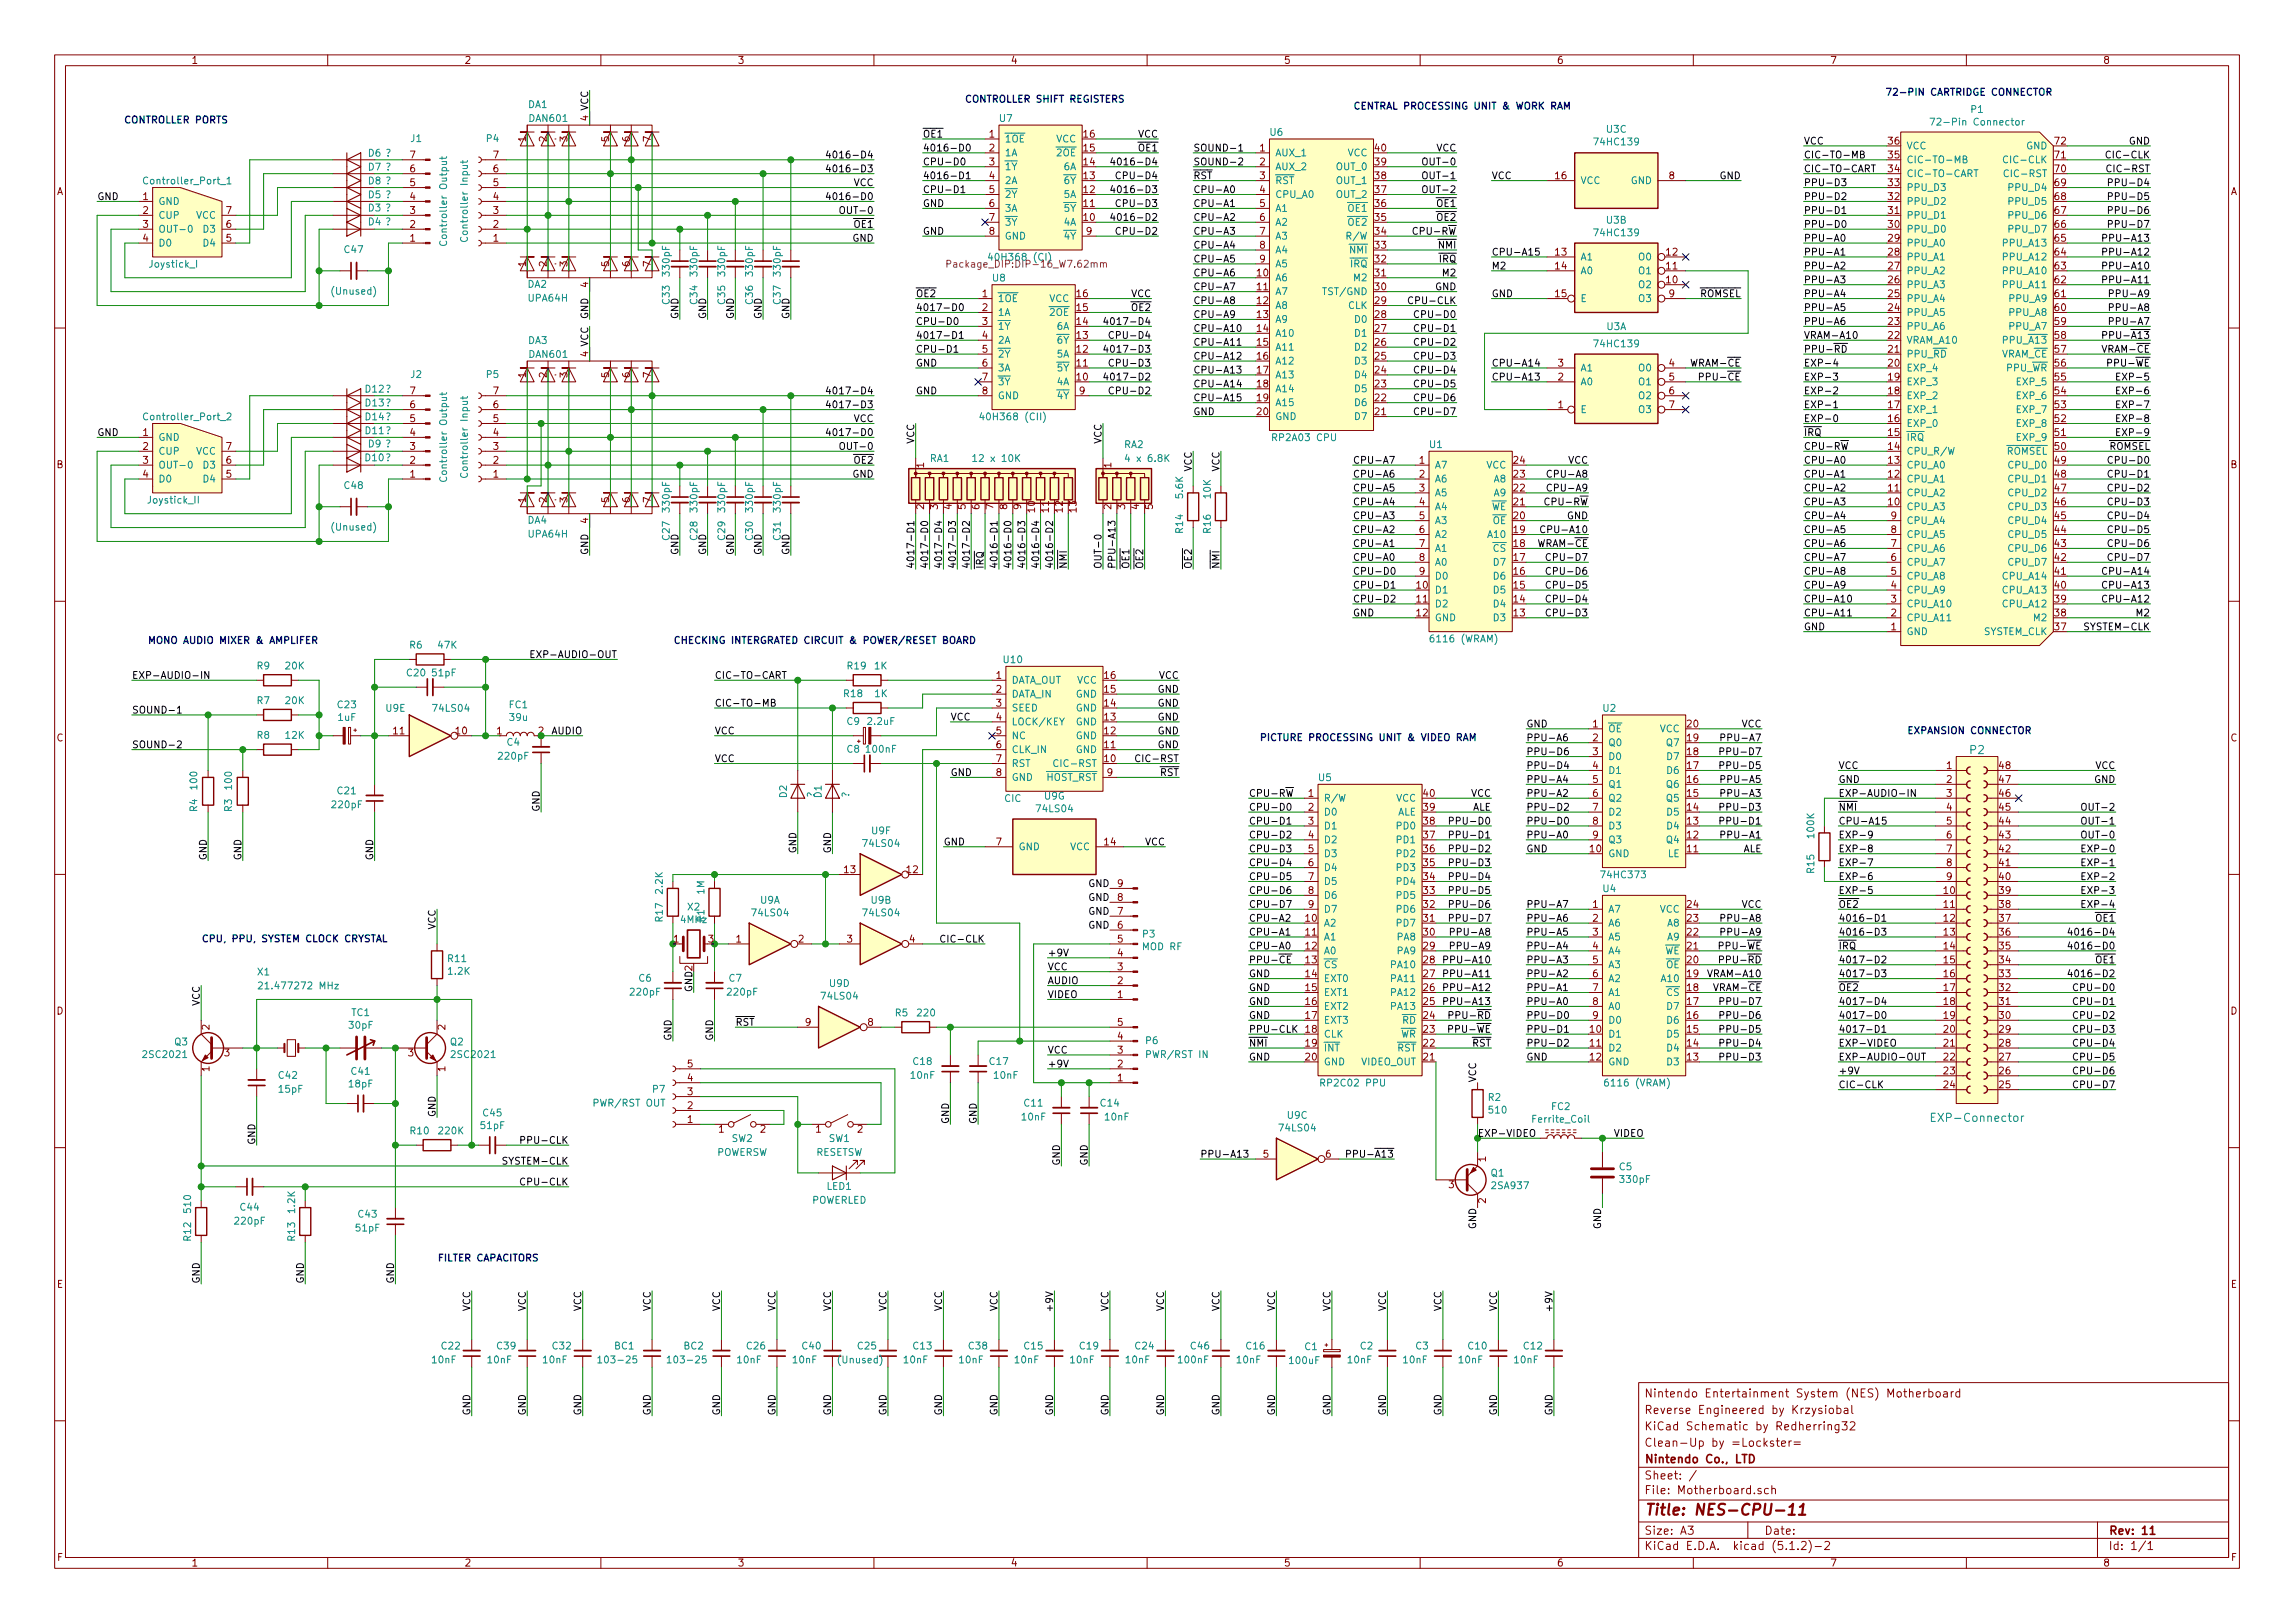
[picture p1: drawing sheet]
<svg xmlns="http://www.w3.org/2000/svg" width="420mm" height="297mm" viewBox="0 0 420 297" stroke-linecap="round" stroke-linejoin="round" font-family="sans-serif">
<defs><g id="words">
<text font-size="2.8" fill="#840000" x="301" y="277.3">Title: NES-CPU-11</text>
<g font-size="2.1" fill="#008484">
<text x="360.7" y="138">P2</text>
<text x="354.3" y="205.3">EXP-Connector</text>
</g>
<g font-size="2.1" fill="#840000">
<text x="301" y="255.8">Nintendo Entertainment System (NES) Motherboard</text>
<text x="301" y="261.8">KiCad Schematic by Redherring32</text>
<text x="301" y="258.8">Reverse Engineered by Krzysiobal</text>
<text x="301" y="267.8">Nintendo Co., LTD</text>
<text x="301" y="264.8">Clean-Up by =Lockster=</text>
<text x="301" y="273.5">File: Motherboard.sch</text>
<text x="301" y="270.8">Sheet: /</text>
<text x="301" y="280.9">Size: A3</text>
<text x="323" y="280.9">Date:</text>
<text x="386" y="280.9">Rev: 11</text>
<text x="301" y="283.7">KiCad E.D.A. kicad (5.1.2)-2</text>
<text x="386" y="283.7">Id: 1/1</text>
</g>
<g font-size="1.8" fill="#840000">
<text x="35" y="11.7">1</text>
<text x="85" y="11.7">2</text>
<text x="135" y="11.7">3</text>
<text x="185" y="11.7">4</text>
<text x="235" y="11.7">5</text>
<text x="285" y="11.7">6</text>
<text x="335" y="11.7">7</text>
<text x="385" y="11.7">8</text>
<text x="75.1" y="29">7</text>
<text x="90.3" y="29">7</text>
<text x="96.3" y="25.9" transform="rotate(-90 96.3 25.9)">1</text>
<text x="100.1" y="25.9" transform="rotate(-90 100.1 25.9)">2</text>
<text x="103.9" y="25.9" transform="rotate(-90 103.9 25.9)">3</text>
<text x="111.5" y="25.9" transform="rotate(-90 111.5 25.9)">5</text>
<text x="115.3" y="25.9" transform="rotate(-90 115.3 25.9)">6</text>
<text x="119.1" y="25.9" transform="rotate(-90 119.1 25.9)">7</text>
<text x="181.1" y="25.2">1</text>
<text x="181.1" y="27.7">2</text>
<text x="198.4" y="27.7">15</text>
<text x="198.4" y="25.2">16</text>
<text x="230.7" y="27.7">1</text>
<text x="251.8" y="27.7">40</text>
<text x="345.7" y="29">35</text>
<text x="345.7" y="26.5">36</text>
<text x="376.2" y="29">71</text>
<text x="376.2" y="26.5">72</text>
<text x="10.4" y="35.7">A</text>
<text x="75.1" y="34.1">5</text>
<text x="75.1" y="31.5">6</text>
<text x="90.3" y="34.1">5</text>
<text x="90.3" y="31.5">6</text>
<text x="181.1" y="30.3">3</text>
<text x="181.1" y="32.8">4</text>
<text x="181.1" y="35.3">5</text>
<text x="198.4" y="35.3">12</text>
<text x="198.4" y="32.8">13</text>
<text x="198.4" y="30.3">14</text>
<text x="230.7" y="30.3">2</text>
<text x="230.7" y="32.8">3</text>
<text x="230.7" y="35.3">4</text>
<text x="251.8" y="35.3">37</text>
<text x="251.8" y="32.8">38</text>
<text x="251.8" y="30.3">39</text>
<text x="284.8" y="32.8">16</text>
<text x="305.6" y="32.8">8</text>
<text x="345.7" y="34.1">33</text>
<text x="345.7" y="31.5">34</text>
<text x="376.2" y="34.1">69</text>
<text x="376.2" y="31.5">70</text>
<text x="408.4" y="35.7">A</text>
<text x="26.2" y="36.6">1</text>
<text x="26.2" y="39.2">2</text>
<text x="26.2" y="41.7">3</text>
<text x="41.4" y="41.7">6</text>
<text x="41.4" y="39.2">7</text>
<text x="75.1" y="41.7">2</text>
<text x="75.1" y="39.2">3</text>
<text x="75.1" y="36.6">4</text>
<text x="90.3" y="41.7">2</text>
<text x="90.3" y="39.2">3</text>
<text x="90.3" y="36.6">4</text>
<text x="181.1" y="37.9">6</text>
<text x="181.1" y="40.4">7</text>
<text x="198.4" y="40.4">10</text>
<text x="198.4" y="37.9">11</text>
<text x="230.7" y="37.9">5</text>
<text x="230.7" y="40.4">6</text>
<text x="251.8" y="40.4">35</text>
<text x="251.8" y="37.9">36</text>
<text x="345.7" y="41.7">30</text>
<text x="345.7" y="39.2">31</text>
<text x="345.7" y="36.6">32</text>
<text x="376.2" y="41.7">66</text>
<text x="376.2" y="39.2">67</text>
<text x="376.2" y="36.6">68</text>
<text x="26.2" y="44.2">4</text>
<text x="41.4" y="44.2">5</text>
<text x="75.1" y="44.2">1</text>
<text x="90.3" y="44.2">1</text>
<text x="181.1" y="43">8</text>
<text x="198.9" y="43">9</text>
<text x="230.7" y="43">7</text>
<text x="230.7" y="45.5">8</text>
<text x="251.8" y="45.5">33</text>
<text x="251.8" y="43">34</text>
<text x="284.8" y="46.8">13</text>
<text x="305.1" y="46.8">12</text>
<text x="345.7" y="46.8">28</text>
<text x="345.7" y="44.2">29</text>
<text x="376.2" y="46.8">64</text>
<text x="376.2" y="44.2">65</text>
<text x="96.3" y="48.8" transform="rotate(-90 96.3 48.8)">1</text>
<text x="100.1" y="48.8" transform="rotate(-90 100.1 48.8)">2</text>
<text x="103.9" y="48.8" transform="rotate(-90 103.9 48.8)">3</text>
<text x="107.7" y="52.6" transform="rotate(-90 107.7 52.6)">4</text>
<text x="111.5" y="48.8" transform="rotate(-90 111.5 48.8)">5</text>
<text x="115.3" y="48.8" transform="rotate(-90 115.3 48.8)">6</text>
<text x="119.1" y="48.8" transform="rotate(-90 119.1 48.8)">7</text>
<text x="230.2" y="50.6">10</text>
<text x="230.2" y="53.1">11</text>
<text x="230.7" y="48">9</text>
<text x="251.8" y="53.1">30</text>
<text x="251.8" y="50.6">31</text>
<text x="251.8" y="48">32</text>
<text x="284.8" y="49.3">14</text>
<text x="305.1" y="51.9">10</text>
<text x="305.1" y="49.3">11</text>
<text x="345.7" y="51.9">26</text>
<text x="345.7" y="49.3">27</text>
<text x="376.2" y="51.9">62</text>
<text x="376.2" y="49.3">63</text>
<text x="179.9" y="54.4">1</text>
<text x="179.9" y="56.9">2</text>
<text x="179.9" y="59.5">3</text>
<text x="197.2" y="59.5">14</text>
<text x="197.2" y="56.9">15</text>
<text x="197.2" y="54.4">16</text>
<text x="230.2" y="55.7">12</text>
<text x="230.2" y="58.2">13</text>
<text x="251.8" y="58.2">28</text>
<text x="251.8" y="55.7">29</text>
<text x="284.8" y="54.4">15</text>
<text x="305.6" y="54.4">9</text>
<text x="345.7" y="59.5">23</text>
<text x="345.7" y="56.9">24</text>
<text x="345.7" y="54.4">25</text>
<text x="376.2" y="59.5">59</text>
<text x="376.2" y="56.9">60</text>
<text x="376.2" y="54.4">61</text>
<text x="179.9" y="62">4</text>
<text x="179.9" y="64.6">5</text>
<text x="197.2" y="64.6">12</text>
<text x="197.2" y="62">13</text>
<text x="230.2" y="60.7">14</text>
<text x="230.2" y="63.3">15</text>
<text x="230.2" y="65.8">16</text>
<text x="251.8" y="65.8">25</text>
<text x="251.8" y="63.3">26</text>
<text x="251.8" y="60.7">27</text>
<text x="345.7" y="64.6">21</text>
<text x="345.7" y="62">22</text>
<text x="376.2" y="64.6">57</text>
<text x="376.2" y="62">58</text>
<text x="96.3" y="69.1" transform="rotate(-90 96.3 69.1)">1</text>
<text x="100.1" y="69.1" transform="rotate(-90 100.1 69.1)">2</text>
<text x="103.9" y="69.1" transform="rotate(-90 103.9 69.1)">3</text>
<text x="111.5" y="69.1" transform="rotate(-90 111.5 69.1)">5</text>
<text x="115.3" y="69.1" transform="rotate(-90 115.3 69.1)">6</text>
<text x="119.1" y="69.1" transform="rotate(-90 119.1 69.1)">7</text>
<text x="179.9" y="67.1">6</text>
<text x="179.9" y="69.6">7</text>
<text x="197.2" y="69.6">10</text>
<text x="197.2" y="67.1">11</text>
<text x="230.2" y="68.4">17</text>
<text x="230.2" y="70.9">18</text>
<text x="251.8" y="70.9">23</text>
<text x="251.8" y="68.4">24</text>
<text x="285.3" y="69.6">2</text>
<text x="285.3" y="67.1">3</text>
<text x="305.6" y="67.1">4</text>
<text x="305.6" y="69.6">5</text>
<text x="345.7" y="69.6">19</text>
<text x="345.7" y="67.1">20</text>
<text x="376.2" y="69.6">55</text>
<text x="376.2" y="67.1">56</text>
<text x="75.1" y="77.3">5</text>
<text x="75.1" y="74.7">6</text>
<text x="75.1" y="72.2">7</text>
<text x="90.3" y="77.3">5</text>
<text x="90.3" y="74.7">6</text>
<text x="90.3" y="72.2">7</text>
<text x="179.9" y="72.2">8</text>
<text x="197.6" y="72.2">9</text>
<text x="230.2" y="73.4">19</text>
<text x="230.2" y="76">20</text>
<text x="251.8" y="76">21</text>
<text x="251.8" y="73.4">22</text>
<text x="285.3" y="74.7">1</text>
<text x="305.6" y="72.2">6</text>
<text x="305.6" y="74.7">7</text>
<text x="345.7" y="77.3">16</text>
<text x="345.7" y="74.7">17</text>
<text x="345.7" y="72.2">18</text>
<text x="376.2" y="77.3">52</text>
<text x="376.2" y="74.7">53</text>
<text x="376.2" y="72.2">54</text>
<text x="26.2" y="79.8">1</text>
<text x="26.2" y="82.3">2</text>
<text x="41.4" y="82.3">7</text>
<text x="75.1" y="82.3">3</text>
<text x="75.1" y="79.8">4</text>
<text x="90.3" y="82.3">3</text>
<text x="90.3" y="79.8">4</text>
<text x="345.7" y="82.3">14</text>
<text x="345.7" y="79.8">15</text>
<text x="376.2" y="82.3">50</text>
<text x="376.2" y="79.8">51</text>
<text x="10.4" y="85.7">B</text>
<text x="26.2" y="84.9">3</text>
<text x="26.2" y="87.4">4</text>
<text x="41.4" y="87.4">5</text>
<text x="41.4" y="84.9">6</text>
<text x="75.1" y="87.4">1</text>
<text x="75.1" y="84.9">2</text>
<text x="90.3" y="87.4">1</text>
<text x="90.3" y="84.9">2</text>
<text x="169.2" y="85.6" transform="rotate(-90 169.2 85.6)">1</text>
<text x="203.5" y="85.6" transform="rotate(-90 203.5 85.6)">1</text>
<text x="259.9" y="84.9">1</text>
<text x="259.9" y="87.4">2</text>
<text x="259.9" y="90">3</text>
<text x="277.2" y="90">22</text>
<text x="277.2" y="87.4">23</text>
<text x="277.2" y="84.9">24</text>
<text x="345.7" y="90">11</text>
<text x="345.7" y="87.4">12</text>
<text x="345.7" y="84.9">13</text>
<text x="376.2" y="90">47</text>
<text x="376.2" y="87.4">48</text>
<text x="376.2" y="84.9">49</text>
<text x="408.4" y="85.7">B</text>
<text x="96.3" y="92" transform="rotate(-90 96.3 92)">1</text>
<text x="100.1" y="92" transform="rotate(-90 100.1 92)">2</text>
<text x="103.9" y="92" transform="rotate(-90 103.9 92)">3</text>
<text x="107.7" y="95.8" transform="rotate(-90 107.7 95.8)">4</text>
<text x="111.5" y="92" transform="rotate(-90 111.5 92)">5</text>
<text x="115.3" y="92" transform="rotate(-90 115.3 92)">6</text>
<text x="119.1" y="92" transform="rotate(-90 119.1 92)">7</text>
<text x="169.2" y="93.2" transform="rotate(-90 169.2 93.2)">2</text>
<text x="171.7" y="93.2" transform="rotate(-90 171.7 93.2)">3</text>
<text x="174.2" y="93.2" transform="rotate(-90 174.2 93.2)">4</text>
<text x="176.8" y="93.2" transform="rotate(-90 176.8 93.2)">5</text>
<text x="179.3" y="93.2" transform="rotate(-90 179.3 93.2)">6</text>
<text x="181.9" y="93.2" transform="rotate(-90 181.9 93.2)">7</text>
<text x="184.4" y="93.2" transform="rotate(-90 184.4 93.2)">8</text>
<text x="186.9" y="93.2" transform="rotate(-90 186.9 93.2)">9</text>
<text x="189.5" y="93.7" transform="rotate(-90 189.5 93.7)">10</text>
<text x="192" y="93.7" transform="rotate(-90 192 93.7)">11</text>
<text x="194.6" y="93.7" transform="rotate(-90 194.6 93.7)">12</text>
<text x="197.1" y="93.7" transform="rotate(-90 197.1 93.7)">13</text>
<text x="203.5" y="93.2" transform="rotate(-90 203.5 93.2)">2</text>
<text x="206" y="93.2" transform="rotate(-90 206 93.2)">3</text>
<text x="208.5" y="93.2" transform="rotate(-90 208.5 93.2)">4</text>
<text x="211.1" y="93.2" transform="rotate(-90 211.1 93.2)">5</text>
<text x="259.9" y="92.5">4</text>
<text x="259.9" y="95">5</text>
<text x="277.2" y="95">20</text>
<text x="277.2" y="92.5">21</text>
<text x="345.7" y="92.5">10</text>
<text x="346.2" y="95">9</text>
<text x="376.2" y="95">45</text>
<text x="376.2" y="92.5">46</text>
<text x="259.9" y="97.6">6</text>
<text x="259.9" y="100.1">7</text>
<text x="277.2" y="100.1">18</text>
<text x="277.2" y="97.6">19</text>
<text x="346.2" y="100.1">7</text>
<text x="346.2" y="97.6">8</text>
<text x="376.2" y="100.1">43</text>
<text x="376.2" y="97.6">44</text>
<text x="259.4" y="107.7">10</text>
<text x="259.9" y="102.7">8</text>
<text x="259.9" y="105.2">9</text>
<text x="277.2" y="107.7">15</text>
<text x="277.2" y="105.2">16</text>
<text x="277.2" y="102.7">17</text>
<text x="346.2" y="107.7">4</text>
<text x="346.2" y="105.2">5</text>
<text x="346.2" y="102.7">6</text>
<text x="376.2" y="107.7">40</text>
<text x="376.2" y="105.2">41</text>
<text x="376.2" y="102.7">42</text>
<text x="259.4" y="110.3">11</text>
<text x="259.4" y="112.8">12</text>
<text x="277.2" y="112.8">13</text>
<text x="277.2" y="110.3">14</text>
<text x="346.2" y="112.8">2</text>
<text x="346.2" y="110.3">3</text>
<text x="376.2" y="112.8">38</text>
<text x="376.2" y="110.3">39</text>
<text x="346.2" y="115.4">1</text>
<text x="376.2" y="115.4">37</text>
<text x="182.4" y="124.2">1</text>
<text x="202.2" y="124.2">16</text>
<text x="182.4" y="126.8">2</text>
<text x="182.4" y="129.3">3</text>
<text x="182.4" y="131.9">4</text>
<text x="202.2" y="131.9">13</text>
<text x="202.2" y="129.3">14</text>
<text x="202.2" y="126.8">15</text>
<text x="10.4" y="135.7">C</text>
<text x="72.1" y="134.4">11</text>
<text x="83.5" y="134.4">10</text>
<text x="91" y="134.4">1</text>
<text x="98.6" y="134.4">2</text>
<text x="182.4" y="134.4">5</text>
<text x="182.4" y="136.9">6</text>
<text x="202.2" y="136.9">11</text>
<text x="202.2" y="134.4">12</text>
<text x="291.6" y="133.1">1</text>
<text x="291.6" y="135.7">2</text>
<text x="308.9" y="135.7">19</text>
<text x="308.9" y="133.1">20</text>
<text x="408.4" y="135.7">C</text>
<text x="182.4" y="139.5">7</text>
<text x="182.4" y="142">8</text>
<text x="202.2" y="139.5">10</text>
<text x="202.7" y="142">9</text>
<text x="291.6" y="138.2">3</text>
<text x="291.6" y="140.8">4</text>
<text x="291.6" y="143.3">5</text>
<text x="308.9" y="143.3">16</text>
<text x="308.9" y="140.8">17</text>
<text x="308.9" y="138.2">18</text>
<text x="356.4" y="140.8">1</text>
<text x="356.4" y="143.3">2</text>
<text x="366.1" y="143.3">47</text>
<text x="366.1" y="140.8">48</text>
<text x="239.5" y="145.8">1</text>
<text x="239.5" y="148.4">2</text>
<text x="260.7" y="148.4">39</text>
<text x="260.7" y="145.8">40</text>
<text x="291.6" y="145.8">6</text>
<text x="291.6" y="148.4">7</text>
<text x="308.9" y="148.4">14</text>
<text x="308.9" y="145.8">15</text>
<text x="356.4" y="145.8">3</text>
<text x="356.4" y="148.4">4</text>
<text x="366.1" y="148.4">45</text>
<text x="366.1" y="145.8">46</text>
<text x="182.4" y="154.7">7</text>
<text x="202.2" y="154.7">14</text>
<text x="239.5" y="150.9">3</text>
<text x="239.5" y="153.5">4</text>
<text x="239.5" y="156">5</text>
<text x="260.7" y="156">36</text>
<text x="260.7" y="153.5">37</text>
<text x="260.7" y="150.9">38</text>
<text x="291.1" y="156">10</text>
<text x="291.6" y="150.9">8</text>
<text x="291.6" y="153.5">9</text>
<text x="308.9" y="156">11</text>
<text x="308.9" y="153.5">12</text>
<text x="308.9" y="150.9">13</text>
<text x="356.4" y="150.9">5</text>
<text x="356.4" y="153.5">6</text>
<text x="356.4" y="156">7</text>
<text x="366.1" y="156">42</text>
<text x="366.1" y="153.5">43</text>
<text x="366.1" y="150.9">44</text>
<text x="154.6" y="159.8">13</text>
<text x="166" y="159.8">12</text>
<text x="239.5" y="158.5">6</text>
<text x="239.5" y="161.1">7</text>
<text x="260.7" y="161.1">34</text>
<text x="260.7" y="158.5">35</text>
<text x="356.4" y="158.5">8</text>
<text x="356.4" y="161.1">9</text>
<text x="366.1" y="161.1">40</text>
<text x="366.1" y="158.5">41</text>
<text x="204.6" y="167.4">7</text>
<text x="204.6" y="164.9">8</text>
<text x="204.6" y="162.3">9</text>
<text x="239.5" y="163.6">8</text>
<text x="239.5" y="166.2">9</text>
<text x="260.7" y="166.2">32</text>
<text x="260.7" y="163.6">33</text>
<text x="291.6" y="166.2">1</text>
<text x="308.9" y="166.2">24</text>
<text x="355.9" y="163.6">10</text>
<text x="355.9" y="166.2">11</text>
<text x="366.1" y="166.2">38</text>
<text x="366.1" y="163.6">39</text>
<text x="123.3" y="172.5">1</text>
<text x="129.7" y="172.5">3</text>
<text x="134.8" y="172.5">1</text>
<text x="146.2" y="172.5">2</text>
<text x="155.1" y="172.5">3</text>
<text x="166.5" y="172.5">4</text>
<text x="204.6" y="172.5">5</text>
<text x="204.6" y="170">6</text>
<text x="239.1" y="168.7">10</text>
<text x="239.1" y="171.2">11</text>
<text x="239.1" y="173.8">12</text>
<text x="260.7" y="173.8">29</text>
<text x="260.7" y="171.2">30</text>
<text x="260.7" y="168.7">31</text>
<text x="291.6" y="168.7">2</text>
<text x="291.6" y="171.2">3</text>
<text x="291.6" y="173.8">4</text>
<text x="308.9" y="173.8">21</text>
<text x="308.9" y="171.2">22</text>
<text x="308.9" y="168.7">23</text>
<text x="355.9" y="168.7">12</text>
<text x="355.9" y="171.2">13</text>
<text x="355.9" y="173.8">14</text>
<text x="366.1" y="173.8">35</text>
<text x="366.1" y="171.2">36</text>
<text x="366.1" y="168.7">37</text>
<text x="204.6" y="177.6">3</text>
<text x="204.6" y="175">4</text>
<text x="239.1" y="176.3">13</text>
<text x="239.1" y="178.9">14</text>
<text x="260.7" y="178.9">27</text>
<text x="260.7" y="176.3">28</text>
<text x="291.6" y="176.3">5</text>
<text x="291.6" y="178.9">6</text>
<text x="308.9" y="178.9">19</text>
<text x="308.9" y="176.3">20</text>
<text x="355.9" y="176.3">15</text>
<text x="355.9" y="178.9">16</text>
<text x="366.1" y="178.9">33</text>
<text x="366.1" y="176.3">34</text>
<text x="10.4" y="185.7">D</text>
<text x="204.6" y="182.7">1</text>
<text x="204.6" y="180.1">2</text>
<text x="239.1" y="181.4">15</text>
<text x="239.1" y="183.9">16</text>
<text x="260.7" y="183.9">25</text>
<text x="260.7" y="181.4">26</text>
<text x="291.6" y="181.4">7</text>
<text x="291.6" y="183.9">8</text>
<text x="308.9" y="183.9">17</text>
<text x="308.9" y="181.4">18</text>
<text x="355.9" y="181.4">17</text>
<text x="355.9" y="183.9">18</text>
<text x="366.1" y="183.9">31</text>
<text x="366.1" y="181.4">32</text>
<text x="408.4" y="185.7">D</text>
<text x="38.4" y="188.5" transform="rotate(-90 38.4 188.5)">2</text>
<text x="81.5" y="188.5" transform="rotate(-90 81.5 188.5)">2</text>
<text x="147.5" y="187.7">9</text>
<text x="158.9" y="187.7">8</text>
<text x="204.6" y="190.3">4</text>
<text x="204.6" y="187.7">5</text>
<text x="239.1" y="186.5">17</text>
<text x="239.1" y="189">18</text>
<text x="239.1" y="191.6">19</text>
<text x="260.7" y="191.6">22</text>
<text x="260.7" y="189">23</text>
<text x="260.7" y="186.5">24</text>
<text x="291.1" y="189">10</text>
<text x="291.1" y="191.6">11</text>
<text x="291.6" y="186.5">9</text>
<text x="308.9" y="191.6">14</text>
<text x="308.9" y="189">15</text>
<text x="308.9" y="186.5">16</text>
<text x="355.9" y="186.5">19</text>
<text x="355.9" y="189">20</text>
<text x="355.9" y="191.6">21</text>
<text x="366.1" y="191.6">28</text>
<text x="366.1" y="189">29</text>
<text x="366.1" y="186.5">30</text>
<text x="38.4" y="196.1" transform="rotate(-90 38.4 196.1)">1</text>
<text x="41.1" y="193.3">3</text>
<text x="74.8" y="193.3">3</text>
<text x="81.5" y="196.1" transform="rotate(-90 81.5 196.1)">1</text>
<text x="125.9" y="197.9">4</text>
<text x="125.9" y="195.4">5</text>
<text x="204.6" y="197.9">1</text>
<text x="204.6" y="195.4">2</text>
<text x="204.6" y="192.8">3</text>
<text x="239.1" y="194.1">20</text>
<text x="260.7" y="194.1">21</text>
<text x="291.1" y="194.1">12</text>
<text x="308.9" y="194.1">13</text>
<text x="355.9" y="194.1">22</text>
<text x="355.9" y="196.6">23</text>
<text x="366.1" y="196.6">26</text>
<text x="366.1" y="194.1">27</text>
<text x="125.9" y="203">2</text>
<text x="125.9" y="200.4">3</text>
<text x="355.9" y="199.2">24</text>
<text x="366.1" y="199.2">25</text>
<text x="125.9" y="205.5">1</text>
<text x="131.6" y="207.3">1</text>
<text x="139.2" y="207.3">2</text>
<text x="149.4" y="207.3">1</text>
<text x="157" y="207.3">2</text>
<text x="231.3" y="211.9">5</text>
<text x="242.7" y="211.9">6</text>
<text x="272" y="212.6" transform="rotate(-90 272 212.6)">1</text>
<text x="265.3" y="217.5">3</text>
<text x="272" y="220.2" transform="rotate(-90 272 220.2)">2</text>
<text x="10.4" y="235.7">E</text>
<text x="408.4" y="235.7">E</text>
<text x="10.5" y="285.7">F</text>
<text x="35" y="286.7">1</text>
<text x="85" y="286.7">2</text>
<text x="135" y="286.7">3</text>
<text x="185" y="286.7">4</text>
<text x="235" y="286.7">5</text>
<text x="285" y="286.7">6</text>
<text x="335" y="286.7">7</text>
<text x="385" y="286.7">8</text>
<text x="408.5" y="285.7">F</text>
</g>
<g font-size="1.8" fill="#0000c2">
<text x="347.5" y="17.5">72-PIN CARTRIDGE CONNECTOR</text>
<text x="23" y="22.6">CONTROLLER PORTS</text>
<text x="176.5" y="18.8">CONTROLLER SHIFT REGISTERS</text>
<text x="247.6" y="20.1">CENTRAL PROCESSING UNIT &amp; WORK RAM</text>
<text x="29.3" y="117.8">MONO AUDIO MIXER &amp; AMPLIFER</text>
<text x="123.2" y="117.8">CHECKING INTERGRATED CIRCUIT &amp; POWER/RESET BOARD</text>
<text x="233.6" y="135.6">PICTURE PROCESSING UNIT &amp; VIDEO RAM</text>
<text x="349.8" y="134.4">EXPANSION CONNECTOR</text>
<text x="38.9" y="172.5">CPU, PPU, SYSTEM CLOCK CRYSTAL</text>
<text x="80" y="230.9">FILTER CAPACITORS</text>
</g>
<g font-size="1.8" fill="#008484">
<text x="96.7" y="19.8">DA1</text>
<text x="97" y="22.3">DAN601</text>
<text x="183" y="22.3">U7</text>
<text x="354.6" y="23">72-Pin Connector</text>
<text x="360.9" y="20.7">P1</text>
<text x="67.5" y="28.7">D6 ?</text>
<text x="75.2" y="26">J1</text>
<text x="89.1" y="26">P4</text>
<text x="183.9" y="26.1">1OE</text>
<text x="183.9" y="28.6">1A</text>
<text x="193.4" y="26.1">VCC</text>
<text x="193.6" y="28.6">2OE</text>
<text x="232.6" y="24.9">U6</text>
<text x="233.4" y="28.6">AUX_1</text>
<text x="246.7" y="28.6">VCC</text>
<text x="292.2" y="26.6">74HC139</text>
<text x="294.2" y="24.3">U3C</text>
<text x="349" y="29.9">CIC-TO-MB</text>
<text x="349" y="27.3">VCC</text>
<text x="367.6" y="29.9">CIC-CLK</text>
<text x="371" y="27.3">GND</text>
<text x="26.8" y="33.7">Controller_Port_1</text>
<text x="67.5" y="31.2">D7 ?</text>
<text x="67.5" y="33.7">D8 ?</text>
<text x="183.9" y="31.2">1Y</text>
<text x="183.9" y="33.7">2A</text>
<text x="194.8" y="31.2">6A</text>
<text x="194.9" y="33.7">6Y</text>
<text x="233.4" y="31.2">AUX_2</text>
<text x="233.4" y="33.7">RST</text>
<text x="244.8" y="33.7">OUT_1</text>
<text x="244.8" y="31.2">OUT_0</text>
<text x="289.3" y="33.7">VCC</text>
<text x="298.6" y="33.7">GND</text>
<text x="349" y="35">PPU_D3</text>
<text x="349" y="32.4">CIC-TO-CART</text>
<text x="367.7" y="32.4">CIC-RST</text>
<text x="368" y="35">PPU_D4</text>
<text x="29" y="37.5">GND</text>
<text x="29" y="40">CUP</text>
<text x="35.9" y="40">VCC</text>
<text x="67.5" y="36.3">D5 ?</text>
<text x="67.5" y="38.7">D3 ?</text>
<text x="67.5" y="41.2">D4 ?</text>
<text x="183.9" y="36.2">2Y</text>
<text x="183.9" y="38.8">3A</text>
<text x="183.9" y="41.3">3Y</text>
<text x="194.8" y="41.3">4A</text>
<text x="194.8" y="36.2">5A</text>
<text x="194.9" y="38.8">5Y</text>
<text x="233.4" y="36.2">CPU_A0</text>
<text x="233.4" y="38.8">A1</text>
<text x="233.4" y="41.3">A2</text>
<text x="244.8" y="36.2">OUT_2</text>
<text x="246.9" y="41.3">OE2</text>
<text x="246.9" y="38.8">OE1</text>
<text x="294.2" y="40.9">U3B</text>
<text x="349" y="40">PPU_D1</text>
<text x="349" y="37.5">PPU_D2</text>
<text x="368" y="40">PPU_D6</text>
<text x="368" y="37.5">PPU_D5</text>
<text x="29" y="42.6">OUT-0</text>
<text x="29" y="45.1">D0</text>
<text x="37.4" y="45.1">D4</text>
<text x="37.4" y="42.6">D3</text>
<text x="63.1" y="46.3">C47</text>
<text x="81.8" y="44.2" transform="rotate(-90 81.8 44.2)">Controller Output</text>
<text x="85.6" y="43.5" transform="rotate(-90 85.6 43.5)">Controller Input</text>
<text x="183.9" y="43.9">GND</text>
<text x="194.9" y="43.9">4Y</text>
<text x="233.4" y="43.9">A3</text>
<text x="233.4" y="46.4">A4</text>
<text x="247" y="43.9">R/W</text>
<text x="247.2" y="46.4">NMI</text>
<text x="289.3" y="47.7">A1</text>
<text x="292.2" y="43.2">74HC139</text>
<text x="300.2" y="47.7">O0</text>
<text x="349" y="47.7">PPU_A1</text>
<text x="349" y="45.1">PPU_A0</text>
<text x="349" y="42.6">PPU_D0</text>
<text x="367" y="47.7">PPU_A12</text>
<text x="367" y="45.1">PPU_A13</text>
<text x="368" y="42.6">PPU_D7</text>
<text x="27.5" y="49">Joystick_I</text>
<text x="60.9" y="53.9">(Unused)</text>
<text x="96.6" y="52.7">DA2</text>
<text x="122.6" y="50.4" transform="rotate(-90 122.6 50.4)">330pF</text>
<text x="127.7" y="50.4" transform="rotate(-90 127.7 50.4)">330pF</text>
<text x="132.8" y="50.4" transform="rotate(-90 132.8 50.4)">330pF</text>
<text x="137.8" y="50.4" transform="rotate(-90 137.8 50.4)">330pF</text>
<text x="142.9" y="50.4" transform="rotate(-90 142.9 50.4)">330pF</text>
<text x="181.8" y="51.5">U8</text>
<text x="233.4" y="51.5">A6</text>
<text x="233.4" y="48.9">A5</text>
<text x="247.3" y="48.9">IRQ</text>
<text x="248" y="51.5">M2</text>
<text x="289.3" y="50.2">A0</text>
<text x="300.2" y="52.7">O2</text>
<text x="300.2" y="50.2">O1</text>
<text x="349" y="52.7">PPU_A3</text>
<text x="349" y="50.2">PPU_A2</text>
<text x="367" y="52.7">PPU_A11</text>
<text x="367" y="50.2">PPU_A10</text>
<text x="96.8" y="55.2">UPA64H</text>
<text x="122.6" y="55.6" transform="rotate(-90 122.6 55.6)">C33</text>
<text x="127.7" y="55.6" transform="rotate(-90 127.7 55.6)">C34</text>
<text x="132.8" y="55.6" transform="rotate(-90 132.8 55.6)">C35</text>
<text x="137.8" y="55.6" transform="rotate(-90 137.8 55.6)">C36</text>
<text x="142.9" y="55.6" transform="rotate(-90 142.9 55.6)">C37</text>
<text x="182.6" y="55.3">1OE</text>
<text x="182.6" y="57.8">1A</text>
<text x="192.1" y="55.3">VCC</text>
<text x="192.3" y="57.8">2OE</text>
<text x="233.4" y="54">A7</text>
<text x="233.4" y="56.6">A8</text>
<text x="233.4" y="59.1">A9</text>
<text x="242.7" y="54">TST/GND</text>
<text x="246.8" y="56.6">CLK</text>
<text x="248.2" y="59.1">D0</text>
<text x="289.3" y="55.3">E</text>
<text x="300.2" y="55.3">O3</text>
<text x="349" y="57.8">PPU_A5</text>
<text x="349" y="55.3">PPU_A4</text>
<text x="368" y="57.8">PPU_A8</text>
<text x="368" y="55.3">PPU_A9</text>
<text x="96.7" y="63">DA3</text>
<text x="97" y="65.5">DAN601</text>
<text x="182.6" y="60.4">1Y</text>
<text x="182.6" y="62.9">2A</text>
<text x="182.6" y="65.4">2Y</text>
<text x="193.6" y="65.4">5A</text>
<text x="193.6" y="60.4">6A</text>
<text x="193.7" y="62.9">6Y</text>
<text x="233.4" y="61.6">A10</text>
<text x="233.4" y="64.2">A11</text>
<text x="248.2" y="64.2">D2</text>
<text x="248.2" y="61.6">D1</text>
<text x="292.2" y="63.6">74HC139</text>
<text x="294.2" y="60.4">U3A</text>
<text x="349" y="65.4">PPU_RD</text>
<text x="349" y="62.9">VRAM_A10</text>
<text x="349" y="60.4">PPU_A6</text>
<text x="366.3" y="65.4">VRAM_CE</text>
<text x="367" y="62.9">PPU_A13</text>
<text x="368" y="60.4">PPU_A7</text>
<text x="67" y="71.8">D12 ?</text>
<text x="75.2" y="69.2">J2</text>
<text x="89.1" y="69.2">P5</text>
<text x="182.6" y="68">3A</text>
<text x="182.6" y="70.5">3Y</text>
<text x="193.6" y="70.5">4A</text>
<text x="193.7" y="68">5Y</text>
<text x="233.4" y="66.7">A12</text>
<text x="233.4" y="69.3">A13</text>
<text x="233.4" y="71.8">A14</text>
<text x="248.2" y="71.8">D5</text>
<text x="248.2" y="69.3">D4</text>
<text x="248.2" y="66.7">D3</text>
<text x="289.3" y="70.5">A0</text>
<text x="289.3" y="68">A1</text>
<text x="300.2" y="68">O0</text>
<text x="300.2" y="70.5">O1</text>
<text x="349" y="70.5">EXP_3</text>
<text x="349" y="68">EXP_4</text>
<text x="367.3" y="68">PPU_WR</text>
<text x="369.4" y="70.5">EXP_5</text>
<text x="26.8" y="76.9">Controller_Port_2</text>
<text x="67" y="74.4">D13 ?</text>
<text x="67" y="76.9">D14 ?</text>
<text x="180.4" y="76.9">40H368 (CII)</text>
<text x="182.6" y="73.1">GND</text>
<text x="193.7" y="73.1">4Y</text>
<text x="233.4" y="74.3">A15</text>
<text x="233.4" y="76.9">GND</text>
<text x="248.2" y="76.9">D7</text>
<text x="248.2" y="74.3">D6</text>
<text x="289.3" y="75.6">E</text>
<text x="300.2" y="73.1">O2</text>
<text x="300.2" y="75.6">O3</text>
<text x="349" y="75.6">EXP_1</text>
<text x="349" y="73.1">EXP_2</text>
<text x="369.4" y="75.6">EXP_7</text>
<text x="369.4" y="73.1">EXP_6</text>
<text x="29" y="80.7">GND</text>
<text x="29" y="83.2">CUP</text>
<text x="35.9" y="83.2">VCC</text>
<text x="67" y="79.5">D11 ?</text>
<text x="67.5" y="81.9">D9 ?</text>
<text x="205.8" y="82">RA2</text>
<text x="233.3" y="80.7">RP2A03 CPU</text>
<text x="261.8" y="82">U1</text>
<text x="349" y="83.2">CPU_R/W</text>
<text x="349" y="80.7">IRQ</text>
<text x="349" y="78.1">EXP_0</text>
<text x="367.3" y="83.2">ROMSEL</text>
<text x="369.4" y="80.7">EXP_9</text>
<text x="369.4" y="78.1">EXP_8</text>
<text x="29" y="85.8">OUT-0</text>
<text x="29" y="88.3">D0</text>
<text x="37.4" y="88.3">D4</text>
<text x="37.4" y="85.8">D3</text>
<text x="63.1" y="89.5">C48</text>
<text x="66.9" y="84.4">D10 ?</text>
<text x="81.8" y="87.4" transform="rotate(-90 81.8 87.4)">Controller Output</text>
<text x="85.6" y="86.7" transform="rotate(-90 85.6 86.7)">Controller Input</text>
<text x="170.3" y="84.5">RA1</text>
<text x="178.8" y="84.5">12 x 10K</text>
<text x="206.7" y="84.5">4 x 6.8K</text>
<text x="262.6" y="85.8">A7</text>
<text x="262.6" y="88.3">A6</text>
<text x="272.1" y="85.8">VCC</text>
<text x="273.6" y="88.3">A8</text>
<text x="349" y="88.3">CPU_A1</text>
<text x="349" y="85.8">CPU_A0</text>
<text x="367.9" y="88.3">CPU_D1</text>
<text x="367.9" y="85.8">CPU_D0</text>
<text x="27.2" y="92.2">Joystick_II</text>
<text x="96.6" y="95.8">DA4</text>
<text x="122.6" y="93.5" transform="rotate(-90 122.6 93.5)">330pF</text>
<text x="127.7" y="93.5" transform="rotate(-90 127.7 93.5)">330pF</text>
<text x="132.8" y="93.5" transform="rotate(-90 132.8 93.5)">330pF</text>
<text x="137.8" y="93.5" transform="rotate(-90 137.8 93.5)">330pF</text>
<text x="142.9" y="93.5" transform="rotate(-90 142.9 93.5)">330pF</text>
<text x="216.6" y="91.1" transform="rotate(-90 216.6 91.1)">5.6K</text>
<text x="221.7" y="91.2" transform="rotate(-90 221.7 91.2)">10K</text>
<text x="262.6" y="90.8">A5</text>
<text x="262.6" y="93.4">A4</text>
<text x="262.6" y="95.9">A3</text>
<text x="273" y="93.4">WE</text>
<text x="273.3" y="95.9">OE</text>
<text x="273.6" y="90.8">A9</text>
<text x="349" y="93.4">CPU_A3</text>
<text x="349" y="90.8">CPU_A2</text>
<text x="349" y="95.9">CPU_A4</text>
<text x="367.9" y="95.9">CPU_D4</text>
<text x="367.9" y="93.4">CPU_D3</text>
<text x="367.9" y="90.8">CPU_D2</text>
<text x="60.9" y="97.1">(Unused)</text>
<text x="96.8" y="98.4">UPA64H</text>
<text x="122.6" y="98.8" transform="rotate(-90 122.6 98.8)">C27</text>
<text x="127.7" y="98.8" transform="rotate(-90 127.7 98.8)">C28</text>
<text x="132.8" y="98.8" transform="rotate(-90 132.8 98.8)">C29</text>
<text x="137.8" y="98.8" transform="rotate(-90 137.8 98.8)">C30</text>
<text x="142.9" y="98.8" transform="rotate(-90 142.9 98.8)">C31</text>
<text x="216.6" y="97.5" transform="rotate(-90 216.6 97.5)">R14</text>
<text x="221.7" y="97.5" transform="rotate(-90 221.7 97.5)">R16</text>
<text x="262.6" y="98.5">A2</text>
<text x="262.6" y="101">A1</text>
<text x="272.6" y="98.5">A10</text>
<text x="273.4" y="101">CS</text>
<text x="349" y="101">CPU_A6</text>
<text x="349" y="98.5">CPU_A5</text>
<text x="367.9" y="101">CPU_D6</text>
<text x="367.9" y="98.5">CPU_D5</text>
<text x="262.6" y="103.5">A0</text>
<text x="262.6" y="106.1">D0</text>
<text x="273.6" y="106.1">D6</text>
<text x="273.6" y="103.5">D7</text>
<text x="349" y="106.1">CPU_A8</text>
<text x="349" y="103.5">CPU_A7</text>
<text x="367" y="106.1">CPU_A14</text>
<text x="367.9" y="103.5">CPU_D7</text>
<text x="262.6" y="108.6">D1</text>
<text x="262.6" y="111.2">D2</text>
<text x="262.6" y="113.7">GND</text>
<text x="273.6" y="113.7">D3</text>
<text x="273.6" y="111.2">D4</text>
<text x="273.6" y="108.6">D5</text>
<text x="349" y="113.7">CPU_A11</text>
<text x="349" y="111.2">CPU_A10</text>
<text x="349" y="108.6">CPU_A9</text>
<text x="367" y="111.2">CPU_A12</text>
<text x="367" y="108.6">CPU_A13</text>
<text x="372.4" y="113.7">M2</text>
<text x="75" y="118.7">R6</text>
<text x="80.3" y="118.7">47K</text>
<text x="262.3" y="117.6">6116 (WRAM)</text>
<text x="349" y="116.2">GND</text>
<text x="363" y="116.2">SYSTEM_CLK</text>
<text x="47.1" y="122.5">R9</text>
<text x="52.3" y="122.5">20K</text>
<text x="74.5" y="123.8">C20</text>
<text x="79.2" y="123.8">51pF</text>
<text x="155.2" y="122.5">R19</text>
<text x="160.1" y="122.5">1K</text>
<text x="183.8" y="121.4">U10</text>
<text x="185.2" y="125.1">DATA_OUT</text>
<text x="197.2" y="125.1">VCC</text>
<text x="47.1" y="128.9">R7</text>
<text x="52.3" y="128.9">20K</text>
<text x="61.9" y="129.6">C23</text>
<text x="61.9" y="131.9">1uF</text>
<text x="70.7" y="130.3">U9E</text>
<text x="79.5" y="130.3">74LS04</text>
<text x="93.2" y="129.6">FC1</text>
<text x="93.4" y="131.9">39u</text>
<text x="154.6" y="127.6">R18</text>
<text x="160.2" y="127.6">1K</text>
<text x="185.2" y="127.7">DATA_IN</text>
<text x="185.2" y="130.2">SEED</text>
<text x="197" y="130.2">GND</text>
<text x="197" y="127.7">GND</text>
<text x="293.5" y="130.3">U2</text>
<text x="47.1" y="135.2">R8</text>
<text x="52.3" y="135.2">12K</text>
<text x="92.9" y="136.5">C4</text>
<text x="155.1" y="137.8">C8</text>
<text x="155.1" y="132.7">C9</text>
<text x="158.7" y="137.8">100nF</text>
<text x="159" y="132.7">2.2uF</text>
<text x="185.2" y="132.8">LOCK/KEY</text>
<text x="185.2" y="135.3">NC</text>
<text x="185.2" y="137.8">CLK_IN</text>
<text x="197" y="137.8">GND</text>
<text x="197" y="135.3">GND</text>
<text x="197" y="132.8">GND</text>
<text x="294.4" y="134">OE</text>
<text x="294.4" y="136.6">Q0</text>
<text x="303.9" y="134">VCC</text>
<text x="305.2" y="136.6">Q7</text>
<text x="91.4" y="139">220pF</text>
<text x="185.2" y="140.4">RST</text>
<text x="185.2" y="142.9">GND</text>
<text x="191.5" y="142.9">HOST_RST</text>
<text x="193.8" y="140.4">CIC-RST</text>
<text x="241.5" y="143">U5</text>
<text x="294.4" y="139.1">D0</text>
<text x="294.4" y="141.6">D1</text>
<text x="305.3" y="141.6">D6</text>
<text x="305.3" y="139.1">D7</text>
<text x="36.1" y="148.5" transform="rotate(-90 36.1 148.5)">R4</text>
<text x="36.1" y="144.4" transform="rotate(-90 36.1 144.4)">100</text>
<text x="42.5" y="148.5" transform="rotate(-90 42.5 148.5)">R3</text>
<text x="42.5" y="144.4" transform="rotate(-90 42.5 144.4)">100</text>
<text x="60.9" y="147.9">220pF</text>
<text x="61.8" y="145.4">C21</text>
<text x="144.1" y="146" transform="rotate(-90 144.1 146)">D2</text>
<text x="149.1" y="146" transform="rotate(-90 149.1 146)">?</text>
<text x="150.4" y="146" transform="rotate(-90 150.4 146)">D1</text>
<text x="155.5" y="146" transform="rotate(-90 155.5 146)">?</text>
<text x="183.9" y="146.8">CIC</text>
<text x="189.9" y="148.7">74LS04</text>
<text x="191.2" y="146.3">U9G</text>
<text x="242.3" y="146.7">R/W</text>
<text x="242.3" y="149.3">D0</text>
<text x="255.6" y="146.7">VCC</text>
<text x="255.8" y="149.3">ALE</text>
<text x="294.4" y="144.2">Q1</text>
<text x="294.4" y="146.7">Q2</text>
<text x="294.4" y="149.3">D2</text>
<text x="305.2" y="146.7">Q5</text>
<text x="305.2" y="144.2">Q6</text>
<text x="305.3" y="149.3">D5</text>
<text x="158.2" y="155">74LS04</text>
<text x="159.6" y="152.7">U9F</text>
<text x="186.4" y="155.6">GND</text>
<text x="195.9" y="155.6">VCC</text>
<text x="242.3" y="151.8">D1</text>
<text x="242.3" y="154.3">D2</text>
<text x="255.9" y="154.3">PD1</text>
<text x="255.9" y="151.8">PD0</text>
<text x="294.4" y="151.8">D3</text>
<text x="294.4" y="154.3">Q3</text>
<text x="305.2" y="154.3">Q4</text>
<text x="305.3" y="151.8">D4</text>
<text x="332.2" y="153.3" transform="rotate(-90 332.2 153.3)">100K</text>
<text x="242.3" y="156.9">D3</text>
<text x="242.3" y="159.4">D4</text>
<text x="242.3" y="162">D5</text>
<text x="255.9" y="162">PD4</text>
<text x="255.9" y="159.4">PD3</text>
<text x="255.9" y="156.9">PD2</text>
<text x="293.4" y="160.7">74HC373</text>
<text x="294.4" y="156.9">GND</text>
<text x="305.3" y="156.9">LE</text>
<text x="332.2" y="159.8" transform="rotate(-90 332.2 159.8)">R15</text>
<text x="121.3" y="163.5" transform="rotate(-90 121.3 163.5)">2.2K</text>
<text x="125.9" y="166.6">X2</text>
<text x="129" y="163.7" transform="rotate(-90 129 163.7)">1M</text>
<text x="137.9" y="167.7">74LS04</text>
<text x="139.2" y="165.4">U9A</text>
<text x="158.2" y="167.7">74LS04</text>
<text x="159.5" y="165.4">U9B</text>
<text x="242.3" y="164.5">D6</text>
<text x="242.3" y="167">D7</text>
<text x="255.9" y="167">PD6</text>
<text x="255.9" y="164.5">PD5</text>
<text x="293.5" y="163.3">U4</text>
<text x="294.4" y="167">A7</text>
<text x="303.9" y="167">VCC</text>
<text x="121.3" y="168.6" transform="rotate(-90 121.3 168.6)">R17</text>
<text x="124.7" y="168.9">4MHz</text>
<text x="129" y="168.7" transform="rotate(-90 129 168.7)">R1</text>
<text x="209.2" y="171.6">P3</text>
<text x="209.3" y="173.9">MOD RF</text>
<text x="242.3" y="169.6">A2</text>
<text x="242.3" y="172.1">A1</text>
<text x="255.9" y="172.1">PA8</text>
<text x="255.9" y="169.6">PD7</text>
<text x="294.4" y="169.6">A6</text>
<text x="294.4" y="172.1">A5</text>
<text x="305.3" y="172.1">A9</text>
<text x="305.3" y="169.6">A8</text>
<text x="47.2" y="178.5">X1</text>
<text x="82.1" y="176.1">R11</text>
<text x="82.1" y="178.4">1.2K</text>
<text x="117" y="179.7">C6</text>
<text x="133.5" y="179.7">C7</text>
<text x="242.3" y="174.7">A0</text>
<text x="242.3" y="177.2">CS</text>
<text x="242.3" y="179.7">EXT0</text>
<text x="254.9" y="179.7">PA11</text>
<text x="254.9" y="177.2">PA10</text>
<text x="255.9" y="174.7">PA9</text>
<text x="294.4" y="174.7">A4</text>
<text x="294.4" y="177.2">A3</text>
<text x="294.4" y="179.7">A2</text>
<text x="304.3" y="179.7">A10</text>
<text x="304.7" y="174.7">WE</text>
<text x="305" y="177.2">OE</text>
<text x="48.4" y="181.1">21.477272 MHz</text>
<text x="64.4" y="186">TC1</text>
<text x="115.5" y="182.2">220pF</text>
<text x="133.3" y="182.2">220pF</text>
<text x="150.6" y="182.9">74LS04</text>
<text x="151.9" y="180.6">U9D</text>
<text x="242.3" y="182.3">EXT1</text>
<text x="242.3" y="184.8">EXT2</text>
<text x="254.9" y="184.8">PA13</text>
<text x="254.9" y="182.3">PA12</text>
<text x="294.4" y="182.3">A1</text>
<text x="294.4" y="184.8">A0</text>
<text x="305.1" y="182.3">CS</text>
<text x="305.3" y="184.8">D7</text>
<text x="32" y="191.3">Q3</text>
<text x="64" y="188.3">30pF</text>
<text x="82.5" y="191.3">Q2</text>
<text x="163.9" y="186">R5</text>
<text x="168.1" y="186">220</text>
<text x="209.8" y="191.1">P6</text>
<text x="242.3" y="187.4">EXT3</text>
<text x="242.3" y="189.9">CLK</text>
<text x="256.4" y="189.9">WR</text>
<text x="256.8" y="187.4">RD</text>
<text x="294.4" y="189.9">D1</text>
<text x="294.4" y="187.4">D0</text>
<text x="305.3" y="189.9">D5</text>
<text x="305.3" y="187.4">D6</text>
<text x="26.5" y="193.6">2SC2021</text>
<text x="51.1" y="197.4">C42</text>
<text x="64.4" y="196.7">C41</text>
<text x="83" y="193.6">2SC2021</text>
<text x="166.8" y="197.4">10nF</text>
<text x="167.3" y="194.9">C18</text>
<text x="181.2" y="194.9">C17</text>
<text x="182.1" y="197.4">10nF</text>
<text x="210.3" y="193.6">PWR/RST IN</text>
<text x="242.3" y="192.4">INT</text>
<text x="242.3" y="195">GND</text>
<text x="249.1" y="195">VIDEO_OUT</text>
<text x="255.8" y="192.4">RST</text>
<text x="294.4" y="192.4">D2</text>
<text x="294.4" y="195">GND</text>
<text x="305.3" y="195">D3</text>
<text x="305.3" y="192.4">D4</text>
<text x="51.1" y="200">15pF</text>
<text x="64" y="199">18pF</text>
<text x="109" y="202.5">PWR/RST OUT</text>
<text x="119.5" y="200">P7</text>
<text x="187.6" y="202.5">C11</text>
<text x="201.5" y="202.5">C14</text>
<text x="242.2" y="198.8">RP2C02 PPU</text>
<text x="272.5" y="201.5">R2</text>
<text x="272.7" y="203.8">510</text>
<text x="284.1" y="203.2">FC2</text>
<text x="294.3" y="198.8">6116 (VRAM)</text>
<text x="75.2" y="207.6">R10</text>
<text x="80.4" y="207.6">220K</text>
<text x="88.1" y="206.6">51pF</text>
<text x="88.5" y="204.3">C45</text>
<text x="134" y="209">SW2</text>
<text x="151.8" y="209">SW1</text>
<text x="187.1" y="205.1">10nF</text>
<text x="202.4" y="205.1">10nF</text>
<text x="234.4" y="207.1">74LS04</text>
<text x="235.7" y="204.8">U9C</text>
<text x="280.8" y="205.5">Ferrite_Coil</text>
<text x="131.1" y="211.5">POWERSW</text>
<text x="149.3" y="211.5">RESETSW</text>
<text x="273" y="215.3">Q1</text>
<text x="296.5" y="214.2">C5</text>
<text x="35" y="221.9" transform="rotate(-90 35 221.9)">510</text>
<text x="44.1" y="221.6">C44</text>
<text x="54" y="221.9" transform="rotate(-90 54 221.9)">1.2K</text>
<text x="148.6" y="220.3">POWERLED</text>
<text x="151.4" y="217.8">LED1</text>
<text x="273.3" y="217.6">2SA937</text>
<text x="296.7" y="216.5">330pF</text>
<text x="35" y="227.1" transform="rotate(-90 35 227.1)">R12</text>
<text x="43.2" y="224.1">220pF</text>
<text x="54" y="227.1" transform="rotate(-90 54 227.1)">R13</text>
<text x="65.2" y="225.4">51pF</text>
<text x="65.7" y="222.8">C43</text>
<text x="79.2" y="249.5">10nF</text>
<text x="80.9" y="247">C22</text>
<text x="89.4" y="249.5">10nF</text>
<text x="91.1" y="247">C39</text>
<text x="99.5" y="249.5">10nF</text>
<text x="101.2" y="247">C32</text>
<text x="110.3" y="249.5">103-25</text>
<text x="112.5" y="247">BC1</text>
<text x="123" y="249.5">103-25</text>
<text x="125.2" y="247">BC2</text>
<text x="135.1" y="249.5">10nF</text>
<text x="136.8" y="247">C26</text>
<text x="145.2" y="249.5">10nF</text>
<text x="146.9" y="247">C40</text>
<text x="153.6" y="249.5">(Unused)</text>
<text x="157.1" y="247">C25</text>
<text x="165.6" y="249.5">10nF</text>
<text x="167.3" y="247">C13</text>
<text x="175.7" y="249.5">10nF</text>
<text x="177.4" y="247">C38</text>
<text x="185.9" y="249.5">10nF</text>
<text x="187.6" y="247">C15</text>
<text x="196" y="249.5">10nF</text>
<text x="197.7" y="247">C19</text>
<text x="206.2" y="249.5">10nF</text>
<text x="207.9" y="247">C24</text>
<text x="215.9" y="249.5">100nF</text>
<text x="218.1" y="247">C46</text>
<text x="226.5" y="249.5">10nF</text>
<text x="228.2" y="247">C16</text>
<text x="236.2" y="249.6">100uF</text>
<text x="238.9" y="247.1">C1</text>
<text x="246.8" y="249.5">10nF</text>
<text x="249.1" y="247">C2</text>
<text x="257" y="249.5">10nF</text>
<text x="259.2" y="247">C3</text>
<text x="267.2" y="249.5">10nF</text>
<text x="268.9" y="247">C10</text>
<text x="277.3" y="249.5">10nF</text>
<text x="279" y="247">C12</text>
</g>
<g font-size="1.8">
<text x="107.7" y="22.1" transform="rotate(-90 107.7 22.1)">4 VCC</text>
<text x="153.2" y="29">4016-D4</text>
<text x="168.9" y="25.2">OE1</text>
<text x="168.9" y="27.7">4016-D0</text>
<text x="208.4" y="25.2">VCC</text>
<text x="208.6" y="27.7">OE1</text>
<text x="218.4" y="27.7">SOUND-1</text>
<text x="263" y="27.7">VCC</text>
<text x="330.2" y="26.5">VCC</text>
<text x="330.2" y="29">CIC-TO-MB</text>
<text x="386.4" y="29">CIC-CLK</text>
<text x="389.8" y="26.5">GND</text>
<text x="153.2" y="31.5">4016-D3</text>
<text x="156.3" y="34.1">VCC</text>
<text x="168.9" y="30.3">CPU-D0</text>
<text x="168.9" y="32.8">4016-D1</text>
<text x="168.9" y="35.3">CPU-D1</text>
<text x="205.3" y="30.3">4016-D4</text>
<text x="205.3" y="35.3">4016-D3</text>
<text x="205.5" y="32.8">CPU-D4</text>
<text x="218.4" y="30.3">SOUND-2</text>
<text x="218.4" y="32.8">RST</text>
<text x="218.4" y="35.3">CPU-A0</text>
<text x="261.4" y="32.8">OUT-1</text>
<text x="261.4" y="30.3">OUT-0</text>
<text x="261.4" y="35.3">OUT-2</text>
<text x="273" y="32.8">VCC</text>
<text x="314.8" y="32.8">GND</text>
<text x="330.2" y="31.5">CIC-TO-CART</text>
<text x="330.2" y="34.1">PPU-D3</text>
<text x="386.5" y="31.5">CIC-RST</text>
<text x="387.2" y="34.1">PPU-D4</text>
<text x="17.8" y="36.6">GND</text>
<text x="153.2" y="36.6">4016-D0</text>
<text x="154.7" y="39.2">OUT-0</text>
<text x="156.5" y="41.7">OE1</text>
<text x="168.9" y="37.9">GND</text>
<text x="205.3" y="40.4">4016-D2</text>
<text x="205.5" y="37.9">CPU-D3</text>
<text x="218.4" y="37.9">CPU-A1</text>
<text x="218.4" y="40.4">CPU-A2</text>
<text x="263.2" y="37.9">OE1</text>
<text x="263.2" y="40.4">OE2</text>
<text x="330.2" y="36.6">PPU-D2</text>
<text x="330.2" y="39.2">PPU-D1</text>
<text x="330.2" y="41.7">PPU-D0</text>
<text x="387.2" y="41.7">PPU-D7</text>
<text x="387.2" y="39.2">PPU-D6</text>
<text x="387.2" y="36.6">PPU-D5</text>
<text x="156.1" y="44.2">GND</text>
<text x="168.9" y="43">GND</text>
<text x="205.5" y="43">CPU-D2</text>
<text x="218.4" y="43">CPU-A3</text>
<text x="218.4" y="45.5">CPU-A4</text>
<text x="259.4" y="43">CPU-RW</text>
<text x="263.4" y="45.5">NMI</text>
<text x="273" y="46.8">CPU-A15</text>
<text x="330.2" y="44.2">PPU-A0</text>
<text x="330.2" y="46.8">PPU-A1</text>
<text x="386.2" y="46.8">PPU-A12</text>
<text x="386.2" y="44.2">PPU-A13</text>
<text x="218.4" y="48">CPU-A5</text>
<text x="218.4" y="50.6">CPU-A6</text>
<text x="218.4" y="53.1">CPU-A7</text>
<text x="262.8" y="53.1">GND</text>
<text x="263.6" y="48">IRQ</text>
<text x="264.2" y="50.6">M2</text>
<text x="273" y="49.3">M2</text>
<text x="330.2" y="49.3">PPU-A2</text>
<text x="330.2" y="51.9">PPU-A3</text>
<text x="386.2" y="51.9">PPU-A11</text>
<text x="386.2" y="49.3">PPU-A10</text>
<text x="107.7" y="58.5" transform="rotate(-90 107.7 58.5)">GND</text>
<text x="124.2" y="58.5" transform="rotate(-90 124.2 58.5)">GND</text>
<text x="129.3" y="58.5" transform="rotate(-90 129.3 58.5)">GND</text>
<text x="134.4" y="58.5" transform="rotate(-90 134.4 58.5)">GND</text>
<text x="139.4" y="58.5" transform="rotate(-90 139.4 58.5)">GND</text>
<text x="144.5" y="58.5" transform="rotate(-90 144.5 58.5)">GND</text>
<text x="167.6" y="54.4">OE2</text>
<text x="167.6" y="56.9">4017-D0</text>
<text x="167.6" y="59.5">CPU-D0</text>
<text x="204" y="59.5">4017-D4</text>
<text x="207.1" y="54.4">VCC</text>
<text x="207.3" y="56.9">OE2</text>
<text x="218.4" y="58.2">CPU-A9</text>
<text x="218.4" y="55.7">CPU-A8</text>
<text x="258.7" y="55.7">CPU-CLK</text>
<text x="260.1" y="58.2">CPU-D0</text>
<text x="273" y="54.4">GND</text>
<text x="311.2" y="54.4">ROMSEL</text>
<text x="330.2" y="54.4">PPU-A4</text>
<text x="330.2" y="56.9">PPU-A5</text>
<text x="330.2" y="59.5">PPU-A6</text>
<text x="387.2" y="59.5">PPU-A7</text>
<text x="387.2" y="56.9">PPU-A8</text>
<text x="387.2" y="54.4">PPU-A9</text>
<text x="107.7" y="65.3" transform="rotate(-90 107.7 65.3)">4 VCC</text>
<text x="167.6" y="62">4017-D1</text>
<text x="167.6" y="64.6">CPU-D1</text>
<text x="204" y="64.6">4017-D3</text>
<text x="204.2" y="62">CPU-D4</text>
<text x="218.4" y="60.7">CPU-A10</text>
<text x="218.4" y="63.3">CPU-A11</text>
<text x="218.4" y="65.8">CPU-A12</text>
<text x="260.1" y="60.7">CPU-D1</text>
<text x="260.1" y="63.3">CPU-D2</text>
<text x="260.1" y="65.8">CPU-D3</text>
<text x="330.2" y="62">VRAM-A10</text>
<text x="330.2" y="64.6">PPU-RD</text>
<text x="385.4" y="64.6">VRAM-CE</text>
<text x="386.2" y="62">PPU-A13</text>
<text x="167.6" y="67.1">GND</text>
<text x="204" y="69.6">4017-D2</text>
<text x="204.2" y="67.1">CPU-D3</text>
<text x="218.4" y="68.4">CPU-A13</text>
<text x="218.4" y="70.9">CPU-A14</text>
<text x="260.1" y="68.4">CPU-D4</text>
<text x="260.1" y="70.9">CPU-D5</text>
<text x="273" y="67.1">CPU-A14</text>
<text x="273" y="69.6">CPU-A13</text>
<text x="310" y="67.1">WRAM-CE</text>
<text x="312.1" y="69.6">PPU-CE</text>
<text x="330.2" y="67.1">EXP-4</text>
<text x="330.2" y="69.6">EXP-3</text>
<text x="386.6" y="67.1">PPU-WE</text>
<text x="388.6" y="69.6">EXP-5</text>
<text x="153.2" y="72.2">4017-D4</text>
<text x="153.2" y="74.7">4017-D3</text>
<text x="156.3" y="77.3">VCC</text>
<text x="167.6" y="72.2">GND</text>
<text x="204.2" y="72.2">CPU-D2</text>
<text x="218.4" y="73.4">CPU-A15</text>
<text x="218.4" y="76">GND</text>
<text x="260.1" y="73.4">CPU-D6</text>
<text x="260.1" y="76">CPU-D7</text>
<text x="330.2" y="72.2">EXP-2</text>
<text x="330.2" y="74.7">EXP-1</text>
<text x="330.2" y="77.3">EXP-0</text>
<text x="388.6" y="77.3">EXP-8</text>
<text x="388.6" y="74.7">EXP-7</text>
<text x="388.6" y="72.2">EXP-6</text>
<text x="17.8" y="79.8">GND</text>
<text x="153.2" y="79.8">4017-D0</text>
<text x="154.7" y="82.3">OUT-0</text>
<text x="167.4" y="81.2" transform="rotate(-90 167.4 81.2)">VCC</text>
<text x="201.7" y="81.2" transform="rotate(-90 201.7 81.2)">VCC</text>
<text x="330.2" y="79.8">IRQ</text>
<text x="330.2" y="82.3">CPU-RW</text>
<text x="386.1" y="82.3">ROMSEL</text>
<text x="388.6" y="79.8">EXP-9</text>
<text x="156.1" y="87.4">GND</text>
<text x="156.5" y="84.9">OE2</text>
<text x="218.2" y="86.3" transform="rotate(-90 218.2 86.3)">VCC</text>
<text x="223.3" y="86.3" transform="rotate(-90 223.3 86.3)">VCC</text>
<text x="247.6" y="84.9">CPU-A7</text>
<text x="247.6" y="87.4">CPU-A6</text>
<text x="247.6" y="90">CPU-A5</text>
<text x="284.3" y="87.4">CPU-A8</text>
<text x="284.3" y="90">CPU-A9</text>
<text x="287.1" y="84.9">VCC</text>
<text x="330.2" y="84.9">CPU-A0</text>
<text x="330.2" y="87.4">CPU-A1</text>
<text x="330.2" y="90">CPU-A2</text>
<text x="387.1" y="90">CPU-D2</text>
<text x="387.1" y="87.4">CPU-D1</text>
<text x="387.1" y="84.9">CPU-D0</text>
<text x="247.6" y="92.5">CPU-A4</text>
<text x="247.6" y="95">CPU-A3</text>
<text x="283.6" y="92.5">CPU-RW</text>
<text x="286.9" y="95">GND</text>
<text x="330.2" y="92.5">CPU-A3</text>
<text x="330.2" y="95">CPU-A4</text>
<text x="387.1" y="95">CPU-D4</text>
<text x="387.1" y="92.5">CPU-D3</text>
<text x="107.7" y="101.6" transform="rotate(-90 107.7 101.6)">GND</text>
<text x="124.2" y="101.6" transform="rotate(-90 124.2 101.6)">GND</text>
<text x="129.3" y="101.6" transform="rotate(-90 129.3 101.6)">GND</text>
<text x="134.4" y="101.6" transform="rotate(-90 134.4 101.6)">GND</text>
<text x="139.4" y="101.6" transform="rotate(-90 139.4 101.6)">GND</text>
<text x="144.5" y="101.6" transform="rotate(-90 144.5 101.6)">GND</text>
<text x="247.6" y="97.6">CPU-A2</text>
<text x="247.6" y="100.1">CPU-A1</text>
<text x="282.1" y="100.1">WRAM-CE</text>
<text x="283.3" y="97.6">CPU-A10</text>
<text x="330.2" y="97.6">CPU-A5</text>
<text x="330.2" y="100.1">CPU-A6</text>
<text x="387.1" y="100.1">CPU-D6</text>
<text x="387.1" y="97.6">CPU-D5</text>
<text x="167.4" y="104.2" transform="rotate(-90 167.4 104.2)">4017-D1</text>
<text x="169.9" y="104.2" transform="rotate(-90 169.9 104.2)">4017-D0</text>
<text x="172.5" y="104.2" transform="rotate(-90 172.5 104.2)">4017-D4</text>
<text x="175" y="104.2" transform="rotate(-90 175 104.2)">4017-D3</text>
<text x="177.5" y="104.2" transform="rotate(-90 177.5 104.2)">4017-D2</text>
<text x="180.1" y="104.2" transform="rotate(-90 180.1 104.2)">IRQ</text>
<text x="182.6" y="104.2" transform="rotate(-90 182.6 104.2)">4016-D1</text>
<text x="185.2" y="104.2" transform="rotate(-90 185.2 104.2)">4016-D0</text>
<text x="187.7" y="104.2" transform="rotate(-90 187.7 104.2)">4016-D3</text>
<text x="190.2" y="104.2" transform="rotate(-90 190.2 104.2)">4016-D4</text>
<text x="192.8" y="104.2" transform="rotate(-90 192.8 104.2)">4016-D2</text>
<text x="195.3" y="104.2" transform="rotate(-90 195.3 104.2)">NMI</text>
<text x="201.7" y="104.2" transform="rotate(-90 201.7 104.2)">OUT-0</text>
<text x="204.2" y="104.2" transform="rotate(-90 204.2 104.2)">PPU-A13</text>
<text x="206.8" y="104.2" transform="rotate(-90 206.8 104.2)">OE1</text>
<text x="209.3" y="104.2" transform="rotate(-90 209.3 104.2)">OE2</text>
<text x="218.2" y="104.2" transform="rotate(-90 218.2 104.2)">OE2</text>
<text x="223.3" y="104.2" transform="rotate(-90 223.3 104.2)">NMI</text>
<text x="247.6" y="102.7">CPU-A0</text>
<text x="247.6" y="105.2">CPU-D0</text>
<text x="247.6" y="107.7">CPU-D1</text>
<text x="284.3" y="102.7">CPU-D7</text>
<text x="284.3" y="105.2">CPU-D6</text>
<text x="284.3" y="107.7">CPU-D5</text>
<text x="330.2" y="102.7">CPU-A7</text>
<text x="330.2" y="105.2">CPU-A8</text>
<text x="330.2" y="107.7">CPU-A9</text>
<text x="386.1" y="107.7">CPU-A13</text>
<text x="386.1" y="105.2">CPU-A14</text>
<text x="387.1" y="102.7">CPU-D7</text>
<text x="247.6" y="110.3">CPU-D2</text>
<text x="247.6" y="112.8">GND</text>
<text x="284.3" y="110.3">CPU-D4</text>
<text x="284.3" y="112.8">CPU-D3</text>
<text x="330.2" y="110.3">CPU-A10</text>
<text x="330.2" y="112.8">CPU-A11</text>
<text x="386.1" y="110.3">CPU-A12</text>
<text x="391.2" y="112.8">M2</text>
<text x="330.2" y="115.4">GND</text>
<text x="382.2" y="115.4">SYSTEM-CLK</text>
<text x="24.1" y="124.2">EXP-AUDIO-IN</text>
<text x="98.9" y="120.4">EXP-AUDIO-OUT</text>
<text x="130.8" y="124.2">CIC-TO-CART</text>
<text x="212.2" y="124.2">VCC</text>
<text x="24.1" y="130.6">SOUND-1</text>
<text x="130.8" y="129.3">CIC-TO-MB</text>
<text x="174" y="131.9">VCC</text>
<text x="212" y="131.9">GND</text>
<text x="212" y="129.3">GND</text>
<text x="212" y="126.8">GND</text>
<text x="24.1" y="136.9">SOUND-2</text>
<text x="101" y="134.4">AUDIO</text>
<text x="130.8" y="134.4">VCC</text>
<text x="212" y="134.4">GND</text>
<text x="212" y="136.9">GND</text>
<text x="279.4" y="135.7">PPU-A6</text>
<text x="279.4" y="133.1">GND</text>
<text x="316.1" y="135.7">PPU-A7</text>
<text x="318.8" y="133.1">VCC</text>
<text x="130.8" y="139.5">VCC</text>
<text x="174" y="142">GND</text>
<text x="208.7" y="139.5">CIC-RST</text>
<text x="212.4" y="142">RST</text>
<text x="279.4" y="143.3">PPU-A4</text>
<text x="279.4" y="140.8">PPU-D4</text>
<text x="279.4" y="138.2">PPU-D6</text>
<text x="316.1" y="143.3">PPU-A5</text>
<text x="316.1" y="140.8">PPU-D5</text>
<text x="316.1" y="138.2">PPU-D7</text>
<text x="336.5" y="140.8">VCC</text>
<text x="336.5" y="143.3">GND</text>
<text x="383.4" y="143.3">GND</text>
<text x="383.6" y="140.8">VCC</text>
<text x="98.8" y="148.6" transform="rotate(-90 98.8 148.6)">GND</text>
<text x="228.6" y="145.8">CPU-RW</text>
<text x="228.6" y="148.4">CPU-D0</text>
<text x="269.3" y="145.8">VCC</text>
<text x="269.5" y="148.4">ALE</text>
<text x="279.4" y="148.4">PPU-D2</text>
<text x="279.4" y="145.8">PPU-A2</text>
<text x="316.1" y="148.4">PPU-D3</text>
<text x="316.1" y="145.8">PPU-A3</text>
<text x="336.5" y="145.8">EXP-AUDIO-IN</text>
<text x="336.5" y="148.4">NMI</text>
<text x="382" y="148.4">OUT-2</text>
<text x="172.7" y="154.7">GND</text>
<text x="209.6" y="154.7">VCC</text>
<text x="228.6" y="150.9">CPU-D1</text>
<text x="228.6" y="153.5">CPU-D2</text>
<text x="228.6" y="156">CPU-D3</text>
<text x="266.6" y="150.9">PPU-D0</text>
<text x="266.6" y="153.5">PPU-D1</text>
<text x="266.6" y="156">PPU-D2</text>
<text x="279.4" y="153.5">PPU-A0</text>
<text x="279.4" y="150.9">PPU-D0</text>
<text x="279.4" y="156">GND</text>
<text x="316.1" y="153.5">PPU-A1</text>
<text x="316.1" y="150.9">PPU-D1</text>
<text x="319" y="156">ALE</text>
<text x="336.5" y="150.9">CPU-A15</text>
<text x="336.5" y="153.5">EXP-9</text>
<text x="336.5" y="156">EXP-8</text>
<text x="382" y="153.5">OUT-0</text>
<text x="382" y="150.9">OUT-1</text>
<text x="382.2" y="156">EXP-0</text>
<text x="37.8" y="157.5" transform="rotate(-90 37.8 157.5)">GND</text>
<text x="44.2" y="157.5" transform="rotate(-90 44.2 157.5)">GND</text>
<text x="68.3" y="157.5" transform="rotate(-90 68.3 157.5)">GND</text>
<text x="145.8" y="156.2" transform="rotate(-90 145.8 156.2)">GND</text>
<text x="152.1" y="156.2" transform="rotate(-90 152.1 156.2)">GND</text>
<text x="228.6" y="158.5">CPU-D4</text>
<text x="228.6" y="161.1">CPU-D5</text>
<text x="266.6" y="158.5">PPU-D3</text>
<text x="266.6" y="161.1">PPU-D4</text>
<text x="336.5" y="158.5">EXP-7</text>
<text x="336.5" y="161.1">EXP-6</text>
<text x="382.2" y="161.1">EXP-2</text>
<text x="382.2" y="158.5">EXP-1</text>
<text x="199.3" y="162.3">GND</text>
<text x="199.3" y="164.9">GND</text>
<text x="199.3" y="167.4">GND</text>
<text x="228.6" y="163.6">CPU-D6</text>
<text x="228.6" y="166.2">CPU-D7</text>
<text x="266.6" y="163.6">PPU-D5</text>
<text x="266.6" y="166.2">PPU-D6</text>
<text x="279.4" y="166.2">PPU-A7</text>
<text x="318.8" y="166.2">VCC</text>
<text x="336.5" y="163.6">EXP-5</text>
<text x="336.5" y="166.2">OE2</text>
<text x="382.2" y="166.2">EXP-4</text>
<text x="382.2" y="163.6">EXP-3</text>
<text x="79.8" y="170.1" transform="rotate(-90 79.8 170.1)">VCC</text>
<text x="173.1" y="172.5">CIC-CLK</text>
<text x="199.3" y="170">GND</text>
<text x="228.6" y="168.7">CPU-A2</text>
<text x="228.6" y="171.2">CPU-A1</text>
<text x="228.6" y="173.8">CPU-A0</text>
<text x="266.6" y="168.7">PPU-D7</text>
<text x="266.6" y="171.2">PPU-A8</text>
<text x="266.6" y="173.8">PPU-A9</text>
<text x="279.4" y="173.8">PPU-A4</text>
<text x="279.4" y="171.2">PPU-A5</text>
<text x="279.4" y="168.7">PPU-A6</text>
<text x="315.5" y="173.8">PPU-WE</text>
<text x="316.1" y="168.7">PPU-A8</text>
<text x="316.1" y="171.2">PPU-A9</text>
<text x="336.5" y="168.7">4016-D1</text>
<text x="336.5" y="171.2">4016-D3</text>
<text x="336.5" y="173.8">IRQ</text>
<text x="380.6" y="173.8">4016-D0</text>
<text x="380.6" y="171.2">4016-D4</text>
<text x="383.8" y="168.7">OE1</text>
<text x="191.8" y="177.6">VCC</text>
<text x="191.8" y="175">+9V</text>
<text x="228.6" y="176.3">PPU-CE</text>
<text x="228.6" y="178.9">GND</text>
<text x="265.6" y="176.3">PPU-A10</text>
<text x="265.6" y="178.9">PPU-A11</text>
<text x="279.4" y="178.9">PPU-A2</text>
<text x="279.4" y="176.3">PPU-A3</text>
<text x="313.5" y="178.9">VRAM-A10</text>
<text x="315.8" y="176.3">PPU-RD</text>
<text x="336.5" y="176.3">4017-D2</text>
<text x="336.5" y="178.9">4017-D3</text>
<text x="380.6" y="178.9">4016-D2</text>
<text x="383.8" y="176.3">OE1</text>
<text x="36.6" y="184.1" transform="rotate(-90 36.6 184.1)">VCC</text>
<text x="126.7" y="181.6" transform="rotate(-90 126.7 181.6)">GND2</text>
<text x="191.8" y="182.7">VIDEO</text>
<text x="191.8" y="180.1">AUDIO</text>
<text x="228.6" y="181.4">GND</text>
<text x="228.6" y="183.9">GND</text>
<text x="265.6" y="181.4">PPU-A12</text>
<text x="265.6" y="183.9">PPU-A13</text>
<text x="279.4" y="183.9">PPU-A0</text>
<text x="279.4" y="181.4">PPU-A1</text>
<text x="314.3" y="181.4">VRAM-CE</text>
<text x="316.1" y="183.9">PPU-D7</text>
<text x="336.5" y="181.4">OE2</text>
<text x="336.5" y="183.9">4017-D4</text>
<text x="380.8" y="183.9">CPU-D1</text>
<text x="380.8" y="181.4">CPU-D0</text>
<text x="122.9" y="190.5" transform="rotate(-90 122.9 190.5)">GND</text>
<text x="130.6" y="190.5" transform="rotate(-90 130.6 190.5)">GND</text>
<text x="134.6" y="187.7">RST</text>
<text x="228.6" y="191.6">NMI</text>
<text x="228.6" y="189">PPU-CLK</text>
<text x="228.6" y="186.5">GND</text>
<text x="266" y="189">PPU-WE</text>
<text x="266.3" y="186.5">PPU-RD</text>
<text x="269.5" y="191.6">RST</text>
<text x="279.4" y="189">PPU-D1</text>
<text x="279.4" y="191.6">PPU-D2</text>
<text x="279.4" y="186.5">PPU-D0</text>
<text x="316.1" y="191.6">PPU-D4</text>
<text x="316.1" y="189">PPU-D5</text>
<text x="316.1" y="186.5">PPU-D6</text>
<text x="336.5" y="186.5">4017-D0</text>
<text x="336.5" y="189">4017-D1</text>
<text x="336.5" y="191.6">EXP-VIDEO</text>
<text x="380.8" y="191.6">CPU-D4</text>
<text x="380.8" y="189">CPU-D3</text>
<text x="380.8" y="186.5">CPU-D2</text>
<text x="191.8" y="192.8">VCC</text>
<text x="191.8" y="195.4">+9V</text>
<text x="228.6" y="194.1">GND</text>
<text x="279.4" y="194.1">GND</text>
<text x="316.1" y="194.1">PPU-D3</text>
<text x="336.5" y="194.1">EXP-AUDIO-OUT</text>
<text x="336.5" y="196.6">+9V</text>
<text x="380.8" y="196.6">CPU-D6</text>
<text x="380.8" y="194.1">CPU-D5</text>
<text x="270.3" y="198.2" transform="rotate(-90 270.3 198.2)">VCC</text>
<text x="336.5" y="199.2">CIC-CLK</text>
<text x="380.8" y="199.2">CPU-D7</text>
<text x="46.7" y="209.6" transform="rotate(-90 46.7 209.6)">GND</text>
<text x="79.8" y="204.5" transform="rotate(-90 79.8 204.5)">GND</text>
<text x="96.3" y="209.3">PPU-CLK</text>
<text x="173.7" y="205.8" transform="rotate(-90 173.7 205.8)">GND</text>
<text x="178.8" y="205.8" transform="rotate(-90 178.8 205.8)">GND</text>
<text x="270.5" y="208.1">EXP-VIDEO</text>
<text x="295.5" y="208.1">VIDEO</text>
<text x="92.6" y="213.1">SYSTEM-CLK</text>
<text x="194.1" y="213.4" transform="rotate(-90 194.1 213.4)">GND</text>
<text x="199.1" y="213.4" transform="rotate(-90 199.1 213.4)">GND</text>
<text x="219.7" y="211.9">PPU-A13</text>
<text x="247.8" y="211.9">PPU-A13</text>
<text x="96.2" y="217">CPU-CLK</text>
<text x="270.3" y="225" transform="rotate(-90 270.3 225)">GND</text>
<text x="293.1" y="225" transform="rotate(-90 293.1 225)">GND</text>
<text x="36.6" y="235" transform="rotate(-90 36.6 235)">GND</text>
<text x="55.6" y="235" transform="rotate(-90 55.6 235)">GND</text>
<text x="72.1" y="235" transform="rotate(-90 72.1 235)">GND</text>
<text x="86.1" y="240" transform="rotate(-90 86.1 240)">VCC</text>
<text x="96.3" y="240" transform="rotate(-90 96.3 240)">VCC</text>
<text x="106.4" y="240" transform="rotate(-90 106.4 240)">VCC</text>
<text x="119.1" y="240" transform="rotate(-90 119.1 240)">VCC</text>
<text x="131.8" y="240" transform="rotate(-90 131.8 240)">VCC</text>
<text x="142" y="240" transform="rotate(-90 142 240)">VCC</text>
<text x="152.1" y="240" transform="rotate(-90 152.1 240)">VCC</text>
<text x="162.3" y="240" transform="rotate(-90 162.3 240)">VCC</text>
<text x="172.5" y="240" transform="rotate(-90 172.5 240)">VCC</text>
<text x="182.6" y="240" transform="rotate(-90 182.6 240)">VCC</text>
<text x="192.8" y="239.5" transform="rotate(-90 192.8 239.5)">+9V</text>
<text x="202.9" y="240" transform="rotate(-90 202.9 240)">VCC</text>
<text x="213.1" y="240" transform="rotate(-90 213.1 240)">VCC</text>
<text x="223.3" y="240" transform="rotate(-90 223.3 240)">VCC</text>
<text x="233.4" y="240" transform="rotate(-90 233.4 240)">VCC</text>
<text x="243.6" y="240" transform="rotate(-90 243.6 240)">VCC</text>
<text x="253.7" y="240" transform="rotate(-90 253.7 240)">VCC</text>
<text x="263.9" y="240" transform="rotate(-90 263.9 240)">VCC</text>
<text x="274.1" y="240" transform="rotate(-90 274.1 240)">VCC</text>
<text x="284.2" y="239.5" transform="rotate(-90 284.2 239.5)">+9V</text>
<text x="86.1" y="259.1" transform="rotate(-90 86.1 259.1)">GND</text>
<text x="96.3" y="259.1" transform="rotate(-90 96.3 259.1)">GND</text>
<text x="106.4" y="259.1" transform="rotate(-90 106.4 259.1)">GND</text>
<text x="119.1" y="259.1" transform="rotate(-90 119.1 259.1)">GND</text>
<text x="131.8" y="259.1" transform="rotate(-90 131.8 259.1)">GND</text>
<text x="142" y="259.1" transform="rotate(-90 142 259.1)">GND</text>
<text x="152.1" y="259.1" transform="rotate(-90 152.1 259.1)">GND</text>
<text x="162.3" y="259.1" transform="rotate(-90 162.3 259.1)">GND</text>
<text x="172.5" y="259.1" transform="rotate(-90 172.5 259.1)">GND</text>
<text x="182.6" y="259.1" transform="rotate(-90 182.6 259.1)">GND</text>
<text x="192.8" y="259.1" transform="rotate(-90 192.8 259.1)">GND</text>
<text x="202.9" y="259.1" transform="rotate(-90 202.9 259.1)">GND</text>
<text x="213.1" y="259.1" transform="rotate(-90 213.1 259.1)">GND</text>
<text x="223.3" y="259.1" transform="rotate(-90 223.3 259.1)">GND</text>
<text x="233.4" y="259.1" transform="rotate(-90 233.4 259.1)">GND</text>
<text x="243.6" y="259.1" transform="rotate(-90 243.6 259.1)">GND</text>
<text x="253.7" y="259.1" transform="rotate(-90 253.7 259.1)">GND</text>
<text x="263.9" y="259.1" transform="rotate(-90 263.9 259.1)">GND</text>
<text x="274.1" y="259.1" transform="rotate(-90 274.1 259.1)">GND</text>
<text x="284.2" y="259.1" transform="rotate(-90 284.2 259.1)">GND</text>
</g>
<g font-size="1.8" fill="#840084">
<text x="181.9" y="47.7">40H368 (CI)</text>
<text x="174.8" y="49">Package_DIP:DIP-16_W7.62mm</text>
</g>
</g></defs>
<g fill="none" stroke="#840000" stroke-width=".18">
<path d="M10 10h400v277h-400zM12 12h396v273.1h-396zM60 10v2M110 10v2M160 10v2M210 10v2M260 10v2M310 10v2M360 10v2M25.4 36.9h2.5M25.4 39.4h2.5M27.9 34.3h5.1l7.6 2.6v10.1h-12.7z"/>
<path d="M40.6 39.4h2.6M61 36.9h7.6M61 39.4h7.6M61 29.2h7.6M61 31.8h7.6M61 34.3h7.6M73.7 36.9h4.2M73.7 39.4h4.2M73.7 29.2h4.2M73.7 31.8h4.2M73.7 34.3h4.2M87.6 28.7l.4 .2 .1 .2-.1 .5-.4 .2"/>
<path d="M87.6 31.3l.4 .1 .1 .3-.1 .4-.4 .2M87.6 33.8l.4 .1 .1 .3-.1 .5-.4 .1M87.6 36.4l.4 .1 .1 .3-.1 .4-.4 .2M87.6 38.9l.4 .1 .1 .3-.1 .4-.4 .2M88.1 36.9h4.6M88.1 39.4h4.6M88.1 29.2h4.6M88.1 31.8h4.6M88.1 34.3h4.6M96.5 24.2h-1.3h2.6M96.5 24.2v-1.3h22.9v1.3M96.5 24.2l1.3 2.5h-2.6z"/>
<path d="M96.5 22.9v3.8M100.3 24.2h-1.2h2.5M100.3 24.2l1.3 2.5h-2.5zM100.3 22.9v3.8M101.6 25.4h.1M104.1 22.9v3.8M105.4 24.2h-2.5h1.2l1.3 2.5h-2.5l1.2-2.5v1.2M107.9 20.4v2.5M111.8 24.2h-1.3h2.5M111.8 24.2l1.2 2.5h-2.5zM111.8 22.9v3.8M115.6 24.2h-1.3h2.5"/>
<path d="M115.6 24.2l1.2 2.5h-2.5zM115.6 22.9v3.8M119.4 24.2h-1.3h2.5M119.4 24.2l1.2 2.5h-2.5zM119.4 24.2v2.5M180.3 28h2.6M180.3 30.5h2.6M180.3 33.1h2.6M180.3 35.6h2.6M180.3 38.1h2.6M180.3 25.4h2.6M182.9 22.9h15.2v22.9h-15.2z"/>
<path d="M229.9 28h2.5M229.9 30.5h2.5M229.9 33.1h2.5M229.9 35.6h2.5M229.9 38.1h2.5M232.4 25.4h19.1v53.4h-19.1zM283.2 33.1h5.1M303.5 33.1h5.1M348 24.2h25.4l2.5 2.5v88.9l-2.5 2.5h-25.4zM25.4 41.9h2.5M25.4 44.5h2.5M40.6 41.9h2.6"/>
<path d="M40.6 44.5h2.6M61 41.9h7.6M62.2 49.6h2.1M65.3 49.6h2M73.7 41.9h4.2M73.7 44.5h4.2M87.6 41.4l.4 .2 .1 .2-.1 .5-.4 .2M87.6 44l.4 .1 .1 .3-.1 .4-.4 .2M88.1 41.9h4.6M88.1 44.5h4.6M95.2 47h2.6h-1.3M96.5 47l1.3 2.6h-2.6z"/>
<path d="M96.5 49.6v1.2h22.9v-1.2M96.5 47v3.8M100.3 47h-1.2h2.5M100.3 47l1.3 2.6h-2.5zM100.3 47v3.8M101.6 48.3h.1M104.1 47l1.3 2.6h-2.5zM105.4 47h-2.5h1.2v3.8M107.9 50.8v2.6M111.8 47l1.2 2.6h-2.5zM113 47h-2.5h1.3v3.8M115.6 47l1.2 2.6h-2.5z"/>
<path d="M116.8 47h-2.5h1.3v3.8M119.4 47l1.2 2.6h-2.5zM120.6 47h-2.5h1.3v2.6M124.5 45.8v2M124.5 48.8v2M129.5 45.8v2M129.5 48.8v2M134.6 45.8v2M134.6 48.8v2M139.7 45.8v2M139.7 48.8v2M144.8 45.8v2"/>
<path d="M144.8 48.8v2M179.1 54.6h2.5M179.1 57.2h2.5M179.1 59.7h2.5M180.3 40.7h2.6M180.3 43.2h2.6M181.6 52.1h15.2v22.9h-15.2zM198.1 43.2h2.6M229.9 40.7h2.5M229.9 43.2h2.5M229.9 45.8h2.5M229.9 48.3h2.5"/>
<path d="M283.2 49.6h5.1M283.2 47h5.1M283.2 54.6h3.8M304.8 52.1h3.8M304.8 49.6h3.8M304.8 47h3.8M304.8 54.6h3.8M10 60h2M27.9 77.5h5.1l7.6 2.5v10.2h-12.7zM61 75h7.6M61 72.4h7.6M61 77.5h7.6"/>
<path d="M73.7 75h4.2M73.7 72.4h4.2M73.7 77.5h4.2M87.6 71.9l.4 .1 .1 .3-.1 .5-.4 .1M87.6 74.5l.4 .1 .1 .3-.1 .4-.4 .2M87.6 77l.4 .1 .1 .3-.1 .4-.4 .2M87.6 79.5l.4 .2 .1 .2-.1 .5-.4 .2M88.1 75h4.6M88.1 72.4h4.6M88.1 77.5h4.6M96.5 67.3h-1.3h2.6M96.5 67.3v-1.2h22.9v1.2"/>
<path d="M96.5 67.3l1.3 2.6h-2.6zM96.5 66.1v3.8M100.3 67.3h-1.2h2.5M100.3 67.3l1.3 2.6h-2.5zM100.3 66.1v3.8M101.6 68.6h.1M104.1 66.1v3.8M105.4 67.3h-2.5h1.2l1.3 2.6h-2.5l1.2-2.6v1.3M107.9 63.5v2.6M111.8 67.3h-1.3h2.5M111.8 67.3l1.2 2.6h-2.5zM111.8 66.1v3.8"/>
<path d="M115.6 67.3h-1.3h2.5M115.6 67.3l1.2 2.6h-2.5zM115.6 66.1v3.8M119.4 67.3h-1.3h2.5M119.4 67.3l1.2 2.6h-2.5zM119.4 67.3v2.6M179.1 69.9h2.5M179.1 67.3h2.5M179.1 72.4h2.5M179.1 62.3h2.5M179.1 64.8h2.5M196.8 72.4h2.6"/>
<path d="M283.2 75h3.8M283.2 69.9h5.1M283.2 67.3h5.1M304.8 75h3.8M304.8 69.9h3.8M304.8 67.3h3.8M304.8 72.4h3.8M408 60h2M25.4 85.1h2.5M25.4 87.7h2.5M25.4 80h2.5M25.4 82.6h2.5"/>
<path d="M40.6 85.1h2.6M40.6 87.7h2.6M40.6 82.6h2.6M61 85.1h7.6M61 80h7.6M61 82.6h7.6M62.2 92.7h2.1M65.3 92.7h2M73.7 85.1h4.2M73.7 87.7h4.2M73.7 80h4.2M73.7 82.6h4.2"/>
<path d="M87.6 82.1l.4 .1 .1 .3-.1 .4-.4 .2M87.6 84.6l.4 .1 .1 .3-.1 .5-.4 .1M87.6 87.2l.4 .1 .1 .3-.1 .4-.4 .2M88.1 85.1h4.6M88.1 87.7h4.6M88.1 80h4.6M88.1 82.6h4.6M95.2 90.2h2.6h-1.3M96.5 90.2l1.3 2.5h-2.6zM96.5 92.7v1.3h22.9v-1.3M96.5 90.2v3.8M100.3 90.2h-1.2h2.5"/>
<path d="M100.3 90.2l1.3 2.5h-2.5zM100.3 90.2v3.8M101.6 91.5h.1M104.1 90.2l1.3 2.5h-2.5zM105.4 90.2h-2.5h1.2v3.8M107.9 94v2.6M111.8 90.2l1.2 2.5h-2.5zM113 90.2h-2.5h1.3v3.8M115.6 90.2l1.2 2.5h-2.5zM116.8 90.2h-2.5h1.3v3.8M119.4 90.2l1.2 2.5h-2.5zM120.6 90.2h-2.5h1.3v2.5"/>
<path d="M124.5 88.9v2.1M124.5 92v2M129.5 88.9v2.1M129.5 92v2M134.6 88.9v2.1M134.6 92v2M139.7 88.9v2.1M139.7 92v2M144.8 88.9v2.1M144.8 92v2M167.6 83.9v3.5v-.7h2.6v.7v-.7h2.5v.7v-.7h2.6v.7v-.7h2.5v.7v-.7h2.5v.7v-.7h2.6v.7v-.7h2.5v.7v-.7h2.6v.7v-.7h2.5v.7v-.7h2.5v.7v-.7h2.6v.7M167.6 91.5v2.5"/>
<path d="M170.2 91.5v2.5M172.7 91.5v2.5M175.3 91.5v2.5M177.8 91.5v2.5M180.3 91.5v2.5M182.9 91.5v2.5M185.4 91.5v2.5M201.9 83.9v3.5v-.7h2.6v.7v-.7h2.5v.7v-.7h2.5v.7M201.9 91.5v2.5M204.5 91.5v2.5M207 91.5v2.5M209.5 91.5v2.5"/>
<path d="M218.4 88.9v1.3M218.4 95.3v1.3M223.5 88.9v1.3M223.5 95.3v1.3M259.1 85.1h2.5M259.1 87.7h2.5M259.1 90.2h2.5M259.1 92.7h2.5M259.1 95.3h2.5M259.1 97.8h2.5M261.6 82.6h15.3v33h-15.3zM345.4 95.3h2.6"/>
<path d="M345.4 97.8h2.6M10 110h2M259.1 100.4h2.5M259.1 102.9h2.5M259.1 105.4h2.5M345.4 100.4h2.6M345.4 102.9h2.6M345.4 105.4h2.6M345.4 115.6h2.6M345.4 113.1h2.6M345.4 110.5h2.6M345.4 108h2.6"/>
<path d="M408 110h2M47 124.5h1.3M47 130.8h1.3M47 137.2h1.3M53.3 124.5h1.3M53.3 130.8h1.3M53.3 137.2h1.3M61 134.7h1.8M63.8 133.1h.4v3.1h-.4zM64.2 134.7h1.8M64.8 133.6h.5M65 133.4v.5"/>
<path d="M71.1 134.7h3.8M74.9 120.7h1.3M76.2 125.8h2M79.2 125.8h2.1M81.3 120.7h1.2M83.8 134.7h2.6M91.4 134.7h1.3a.63 .63 0 0 1 .6-.7 .63 .63 0 0 1 .7 .7 .63 .63 0 0 1 .6-.7 .63 .63 0 0 1 .6 .7 .63 .63 0 0 1 .7-.7 .63 .63 0 0 1 .6 .7 .63 .63 0 0 1 .7-.7 .63 .63 0 0 1 .6 .7h1.3v2M99.1 137.7v2M154.9 124.5h1.3M154.9 129.6h1.3M156.2 134.7h1.9M156.2 139.7h2"/>
<path d="M157 135.7h.5M157.2 135.4v.5M158.1 133.1h.3v3.1h-.3zM159.3 139.7h2M159.4 134.7h1.9M161.3 124.5h1.3M161.3 129.6h1.3M181.6 124.5h2.5M181.6 137.2h2.5M181.6 134.7h2.5M181.6 139.7h2.5M181.6 129.6h2.5"/>
<path d="M181.6 127h2.5M181.6 132.1h2.5M184.1 122h17.8v22.8h-17.8zM290.8 133.4h2.6M290.8 135.9h2.6M290.8 138.5h2.6M293.4 130.8h15.2v28h-15.2zM358.1 138.5h7.7v63.5h-7.7zM38.1 141v1.3M38.1 147.4v1.2M44.4 141v1.3M44.4 147.4v1.2"/>
<path d="M68.6 143.5v2.1M68.6 146.6v2M146 141v7.6M152.4 141v7.6M180.3 155h5.1M181.6 142.3h2.5M200.7 155h5M201.9 142.3h2.6M238.8 146.1h2.5M238.8 148.6h2.5M238.8 151.2h2.5M238.8 153.7h2.5"/>
<path d="M238.8 156.2h2.5M238.8 158.8h2.5M241.3 143.5h19v53.4h-19zM290.8 146.1h2.6M290.8 148.6h2.6M290.8 151.2h2.6M290.8 153.7h2.6M290.8 141h2.6M290.8 143.5h2.6M334 151.2v1.2M334 157.5v1.3M354.3 146.1h5.7"/>
<path d="M354.3 148.6h5.7M354.3 151.2h5.7M354.3 153.7h5.7M354.3 156.2h5.7M354.3 158.8h5.7M354.3 141h5.7M354.3 143.5h5.7M363.9 146.1h5.7M363.9 148.6h5.7M363.9 151.2h5.7M363.9 153.7h5.7M363.9 156.2h5.7"/>
<path d="M363.9 158.8h5.7M363.9 141h5.7M363.9 143.5h5.7M10 160h2M80 172.8v1.2M80 179.1v1.3M123.2 161.3v1.3M123.2 167.7v1.2M123.2 177.8v2.1M124.5 175v1.3h5v-1.3M124.5 172.8h.6M128.9 172.8h.6"/>
<path d="M130.8 161.3v1.3M130.8 167.7v1.2M130.8 177.8v2.1M133.3 172.8h3.9M146 172.8h2.6M153.7 160.1h3.8M153.7 172.8h3.8M166.4 160.1h2.5M166.4 172.8h2.5M203.2 162.6h4.2M203.2 165.1h4.2M203.2 167.7h4.2"/>
<path d="M203.2 170.2h4.2M203.2 172.8h4.2M203.2 175.3h4.2M203.2 177.8h4.2M238.8 161.3h2.5M238.8 163.9h2.5M238.8 166.4h2.5M290.8 166.4h2.6M290.8 168.9h2.6M290.8 171.5h2.6M290.8 174h2.6M290.8 176.6h2.6"/>
<path d="M290.8 179.1h2.6M293.4 163.9h15.2v33h-15.2zM354.3 161.3h5.7M354.3 163.9h5.7M354.3 166.4h5.7M354.3 168.9h5.7M354.3 171.5h5.7M354.3 174h5.7M354.3 176.6h5.7M354.3 179.1h5.7M363.9 161.3h5.7M363.9 163.9h5.7"/>
<path d="M363.9 166.4h5.7M363.9 168.9h5.7M363.9 171.5h5.7M363.9 174h5.7M363.9 176.6h5.7M363.9 179.1h5.7M408 160h2M36.8 186.7v2.6l1.9 1.9M38.7 192.4l-1.9 1.9v2.6M38.7 191.8h5.7M47 195.6v2M47 198.7v2"/>
<path d="M50.8 191.8h1.3M52.6 190.3h1.5v3h-1.5zM54.6 191.8h1.3M62.2 191.8h3.1M66.8 191.8h3M72.4 191.8h5.7M78.1 192.4l1.9 1.9v2.6M80 186.7v2.6l-1.9 1.9M123.2 195.1l.3 .1 .2 .3-.1 .4-.4 .2M123.2 197.6l.3 .2 .2 .3-.1 .4-.4 .2M123.2 180.9v2M123.7 195.6h4.6"/>
<path d="M123.7 198.2h4.6M130.8 180.9v2M146 188h3.9M158.7 188h2.6M163.8 188h1.3M170.2 188h1.2M174 193.1v2M174 196.1v2.1M179.1 193.1v2M179.1 196.1v2.1M203.2 195.6h4.2M203.2 198.2h4.2"/>
<path d="M203.2 188h4.2M203.2 190.5h4.2M203.2 193.1h4.2M203.2 180.4h4.2M203.2 182.9h4.2M270.5 198.2v1.2M290.8 181.6h2.6M290.8 184.2h2.6M290.8 186.7h2.6M354.3 181.6h5.7M354.3 184.2h5.7M354.3 186.7h5.7"/>
<path d="M354.3 199.4h5.7M354.3 196.9h5.7M354.3 194.3h5.7M354.3 191.8h5.7M354.3 189.3h5.7M363.9 181.6h5.7M363.9 184.2h5.7M363.9 186.7h5.7M363.9 199.4h5.7M363.9 196.9h5.7M363.9 194.3h5.7M363.9 191.8h5.7"/>
<path d="M363.9 189.3h5.7M10 210h2M36.8 219.7v1.3M43.2 217.2h2M46.2 217.2h2.1M55.9 219.7v1.3M63.5 202h2M66.5 202h2.1M76.2 209.6h1.3M82.5 209.6h1.3M87.6 209.6h2.1M90.7 209.6h2"/>
<path d="M123.2 200.2l.3 .1 .2 .3-.1 .4-.4 .2M123.2 202.7l.3 .2 .2 .2-.1 .5-.4 .1M123.2 205.3l.3 .1 .2 .3-.1 .4-.4 .2M123.7 200.7h4.6M123.7 203.2h4.6M123.7 205.8h4.6M130.8 205.8h2.5M137.4 204l-3 1.5M138.4 205.8h2.6M148.6 205.8h2.5M149.9 214.7h7.6M155.2 204l-3.1 1.5"/>
<path d="M156.2 205.8h2.5M157 213.1v-.7h-.8h.8l-1.6 1.5M158.2 213.1v-.7h-.7h.7l-1.5 1.5M194.3 200.7v2M194.3 203.7v2.1M199.4 200.7v2M199.4 203.7v2.1M229.9 212.1h3.8M242.6 212.1h2.5M262.9 215.9h5.7M268.6 216.6l1.9 1.9v2.5M270.5 210.9v2.5l-1.9 1.9"/>
<path d="M270.5 204.5v1.3M281.9 208.3h1.3a.63 .63 0 0 1 .6-.6 .63 .63 0 0 1 .7 .6 .63 .63 0 0 1 .6-.6 .63 .63 0 0 1 .6 .6 .63 .63 0 0 1 .7-.6 .63 .63 0 0 1 .6 .6 .63 .63 0 0 1 .7-.6 .63 .63 0 0 1 .6 .6h1.3M283 207.3h.5M283 206.8h.5M284 207.3h.5M284 206.8h.5M285 207.3h.5M285 206.8h.5M286 207.3h.5M286 206.8h.5M287 207.3h.5M287 206.8h.5"/>
<path d="M288 207.3h.5M288 206.8h.5M293.4 210.9v2.8M293.4 215.7v2.8M408 210h2M36.8 226.1v1.3M55.9 226.1v1.3M72.4 221v2M72.4 224.1v2M86.4 245.1v2.1M86.4 248.2v2M96.5 245.1v2.1"/>
<path d="M96.5 248.2v2M106.7 245.1v2.1M106.7 248.2v2M119.4 245.1v2.1M119.4 248.2v2M132.1 245.1v2.1M132.1 248.2v2M142.2 245.1v2.1M142.2 248.2v2M152.4 245.1v2.1M152.4 248.2v2M162.6 245.1v2.1"/>
<path d="M162.6 248.2v2M172.7 245.1v2.1M172.7 248.2v2M182.9 245.1v2.1M182.9 248.2v2M193 245.1v2.1M193 248.2v2M203.2 245.1v2.1M203.2 248.2v2M213.4 245.1v2.1M213.4 248.2v2M223.5 245.1v2.1"/>
<path d="M223.5 248.2v2M233.7 245.1v2.1M233.7 248.2v2M242.3 247h3.1v.4h-3.1zM242.6 246.2h.5M242.8 245.9v.5M243.8 245.1v1.9M243.8 248.4v1.8M254 245.1v2.1M254 248.2v2M264.2 245.1v2.1M264.2 248.2v2"/>
<path d="M274.3 245.1v2.1M274.3 248.2v2M284.5 245.1v2.1M284.5 248.2v2M300 253h108v32.1h-108zM333.5 257.8a.37 .37 0 0 0-.6 .1l.1 .3 .5 .1 .1 .1-.2 .3-.5-.1M334.2 257.2v.2M334.2 257.7v1M334.9 257.8l.3-.1 .4 .1 .1 .6-.2 .2-.3 .1-.3-.1zM336.3 257.8l.4-.1 .3 .3v.6l-.3 .1-.4-.1M336.3 257.2v1.5M337.7 257.8h.5l.1 .9"/>
<path d="M338.3 258.1l-.5 .1a.29 .29 0 0 0-.2 .2 .29 .29 0 0 0 .2 .3l.5-.1M339 257.2v1.3l.2 .2M349.6 254.8l.2-.1 .3 .1 .1 .9M350.9 255.2l.7-.1-.1-.3-.4-.1-.2 .2v.7h.6M352.2 254.7v1M352.7 254.7l-.5 .3M353.1 254.8l.5-.1 .3 .3-.1 .6-.2 .1-.5-.1M353.1 254.2v1.5M354.5 254.8l.2-.1 .4 .1v.8l-.2 .1-.4-.1zM355.9 254.8h.5l.1 .9M356.5 255.1h-.5l-.2 .2 .2 .4 .5-.1M357.2 254.7v1"/>
<path d="M357.6 254.7l-.3 .1-.1 .2M358.8 254.8l-.4-.1-.3 .3v.6l.3 .1 .4-.1M358.8 254.2v1.5M10 260h2M300 278.5h108M300 274.5h108M300 268.5h108M309 279.3h1l-.5 .6 .4 .1v.7l-.2 .1-.7-.1M310.5 269.1l-1.2 2M320 278.5v3M322.4 272.5a.37 .37 0 0 0-.6 .1l.1 .2 .5 .2 .1 .1-.3 .3-.4-.1M323.7 272.5l-.4-.1-.3 .3 .2 .6h.5"/>
<path d="M324.4 272.5h.1a.37 .37 0 0 1 .5 .1v.8M324.4 271.9v1.5M324.7 263.8l-.4-.1-.2 .2 .1 .2 .5 .2v.3h-.6M325.2 263.7h.6M325.4 263.2v1.3l.4 .2M326.2 264.2l.7-.1-.1-.3-.4-.1-.2 .2v.7h.6M327.5 263.7v1M328 263.7l-.3 .1-.2 .2M328.4 263.9h1.2M328.4 264.3h1.2M334 260.2v.2M334 260.7v1"/>
<path d="M334.7 260.8l.2-.1 .3 .1 .1 .9M334.7 260.7v1M336.7 260.7l-.1 1.4-.2 .1-.4-.1M336.7 260.8l-.5-.1-.3 .3 .1 .6 .2 .1 .5-.1M337.2 260.2h1l-.5 .6 .4 .1v.7l-.2 .1-.7-.1M338.7 260.4l.2-.2h.4l.2 .2 .1 .2-.9 1.1h.9M384 278.5v6.6M408 260h2M60 285.1v1.9M110 285.1v1.9M160 285.1v1.9M210 285.1v1.9"/>
<path d="M260 285.1v1.9M300 281.5h108M310 285.1v1.9M327.7 283.6h.8M329.2 283.5v.1M329.8 282.3l.2-.2h.4l.2 .2 .1 .2-.1 .2-.9 .9h1M331.2 281.9a1.71 1.71 0 0 1 0 2.3M332.3 283h1.2M334.1 282.3l.6-.2 .2 .4-.9 1.1h.9M360 285.1v1.9M392.8 282l-1.3 2M393.2 282.5l.5-.4v1.5"/>
<path d="M393.2 283.6h.9"/>
<circle cx="287.7" cy="54.6" r=".63"/>
<circle cx="304.2" cy="49.6" r=".63"/>
<circle cx="304.2" cy="47" r=".63"/>
<circle cx="304.2" cy="52.1" r=".63"/>
<circle cx="304.2" cy="54.6" r=".63"/>
<circle cx="287.7" cy="75" r=".63"/>
<circle cx="304.2" cy="75" r=".63"/>
<circle cx="304.2" cy="67.3" r=".63"/>
<circle cx="304.2" cy="69.9" r=".63"/>
<circle cx="304.2" cy="72.4" r=".63"/>
<circle cx="83.2" cy="134.7" r=".63"/>
<circle cx="145.4" cy="172.8" r=".63"/>
<circle cx="165.7" cy="160.1" r=".63"/>
<circle cx="165.7" cy="172.8" r=".63"/>
<circle cx="158.1" cy="188" r=".63"/>
<circle cx="133.9" cy="205.8" r=".51"/>
<circle cx="137.9" cy="205.8" r=".51"/>
<circle cx="151.6" cy="205.8" r=".51"/>
<circle cx="155.7" cy="205.8" r=".51"/>
<circle cx="241.9" cy="212.1" r=".63"/>
</g>
<g fill="none" stroke="#840000" stroke-width=".3">
<path d="M64.3 48v3.1M122.9 47.8h3.1M128 47.8h3.1M133.1 47.8h3M138.2 47.8h3M143.3 47.8h3M64.3 91.2v3.1M122.9 91h3.1M128 91h3.1M133.1 91h3M138.2 91h3M143.3 91h3"/>
<path d="M78.2 124.2v3.1M97.5 137.7h3.1M158.2 138.2v3.1M67.1 146.6h3M125.9 170.2h2.2v5.1h-2.2zM45.5 198.7h3M67.8 190.3l.8 .2M68.6 190.5l-5.1 2.6M68.6 190.5l-.3 .8M121.7 180.9h3M129.3 180.9h3M172.5 196.1h3"/>
<path d="M177.5 196.1h3.1M45.2 215.7v3M65.5 200.4v3.1M89.7 208.1v3M192.8 203.7h3M197.9 203.7h3M70.9 224.1h3M84.8 248.2h3.1M95 248.2h3M105.2 248.2h3M117.9 248.2h3M130.6 248.2h3"/>
<path d="M140.7 248.2h3.1M150.9 248.2h3M161 248.2h3.1M171.2 248.2h3M181.4 248.2h3M191.5 248.2h3.1M201.7 248.2h3M211.8 248.2h3.1M222 248.2h3M232.2 248.2h3M252.5 248.2h3M262.6 248.2h3.1"/>
<path d="M272.8 248.2h3M283 248.2h3M320.3 266.2a.76 .76 0 0 1 .9 .8 .76 .76 0 0 1-.9 .7zM393.6 279.7l.5-.4v1.5M393.6 280.8h.9"/>
</g>
<path d="M325.1 276.5h1.6M327.4 277.2h1.2M327.6 275.8l.7-.6-.3 2M329.3 277.2h1.2M329.5 275.8l.7-.6-.3 2" fill="none" stroke="#840000" stroke-width=".41"/>
<g fill="#ffffc2" stroke="#ffffc2" stroke-width=".18">
<path d="M241.3 143.5h19v53.4h-19z"/>
<path d="M293.4 163.9h15.2v33h-15.2z"/>
<path d="M293.4 130.8h15.2v28h-15.2z"/>
<path d="M233.7 208.3l7.6 3.8-7.6 3.8z"/>
<path d="M232.4 25.4h19.1v53.4h-19.1z"/>
<path d="M288.3 64.8h15.2v12.7h-15.2z"/>
<path d="M288.3 44.5h15.2v12.7h-15.2z"/>
<path d="M288.3 28h15.2v10.1h-15.2z"/>
<path d="M261.6 82.6h15.3v33h-15.3z"/>
<path d="M27.9 34.3h5.1l7.6 2.6v10.1h-12.7z"/>
<path d="M358.1 138.5h7.7v63.5h-7.7z"/>
<path d="M348 24.2h25.4l2.5 2.5v88.9l-2.5 2.5h-25.4z"/>
<path d="M27.9 77.5h5.1l7.6 2.5v10.2h-12.7z"/>
<path d="M182.9 22.9h15.2v22.9h-15.2z"/>
<path d="M181.6 52.1h15.2v22.9h-15.2z"/>
<path d="M166.4 85.8h30.4v6.3h-30.4z"/>
<path d="M200.7 85.8h10.1v6.3h-10.1z"/>
<path d="M74.9 130.8l7.6 3.9-7.6 3.8z"/>
<path d="M149.9 184.2l7.6 3.8-7.6 3.8z"/>
<path d="M137.2 168.9l7.6 3.9-7.6 3.8z"/>
<path d="M157.5 168.9l7.6 3.9-7.6 3.8z"/>
<path d="M157.5 156.2l7.6 3.9-7.6 3.8z"/>
<path d="M184.1 122h17.8v22.8h-17.8z"/>
<path d="M185.4 149.9h15.3v10.2h-15.3z"/>
</g>
<g fill="none" stroke="#840000" stroke-width=".25">
<path d="M288.3 28h15.2v10.1h-15.2zM288.3 44.5h15.2v12.7h-15.2zM288.3 64.8h15.2v12.7h-15.2zM166.4 85.8h30.4v6.3h-30.4zM166.9 87.4h1.5v4.1h-1.5zM169.4 87.4h1.5v4.1h-1.5zM172 87.4h1.5v4.1h-1.5zM174.5 87.4h1.5v4.1h-1.5zM177 87.4h1.6v4.1h-1.6zM179.6 87.4h1.5v4.1h-1.5zM182.1 87.4h1.5v4.1h-1.5zM184.7 87.4h1.5v4.1h-1.5z"/>
<path d="M187.2 87.4h1.5v4.1h-1.5zM189.7 87.4h1.6v4.1h-1.6zM192.3 87.4h1.5v4.1h-1.5zM194.8 87.4h1.5v4.1h-1.5zM200.7 85.8h10.1v6.3h-10.1zM201.2 87.4h1.5v4.1h-1.5zM203.7 87.4h1.5v4.1h-1.5zM206.2 87.4h1.6v4.1h-1.6zM208.8 87.4h1.5v4.1h-1.5zM217.4 90.2h2.1v5.1h-2.1zM222.5 90.2h2v5.1h-2zM76.2 119.7h5.1v2h-5.1z"/>
<path d="M48.3 123.5h5v2h-5zM48.3 129.8h5v2.1h-5zM48.3 136.2h5v2h-5zM74.9 130.8l7.6 3.9-7.6 3.8zM156.2 128.6h5.1v2h-5.1zM156.2 123.5h5.1v2h-5.1zM37.1 142.3h2v5.1h-2zM43.4 142.3h2.1v5.1h-2.1zM157.5 156.2l7.6 3.9-7.6 3.8zM185.4 149.9h15.3v10.2h-15.3zM333 152.4h2v5.1h-2zM360.7 158.2a.63 .63 0 0 0-.7 .6 .63 .63 0 0 0 .7 .6"/>
<path d="M360.7 145.5a.63 .63 0 0 0-.7 .6 .63 .63 0 0 0 .7 .6M360.7 155.6h-.1a.66 .66 0 0 0-.6 .7 .66 .66 0 0 0 .7 .6M360.7 153.1h-.1a.66 .66 0 0 0-.6 .7 .66 .66 0 0 0 .7 .6M360.7 150.5h-.1a.66 .66 0 0 0-.6 .7 .66 .66 0 0 0 .7 .7M360.7 148h-.1a.66 .66 0 0 0-.6 .7 .66 .66 0 0 0 .7 .6M360.7 142.9h-.1a.66 .66 0 0 0-.6 .7 .66 .66 0 0 0 .7 .6M360.7 140.4h-.1a.66 .66 0 0 0-.6 .7 .66 .66 0 0 0 .7 .6M363.2 158.2a.65 .65 0 0 1 .7 .6M363.2 155.6a.65 .65 0 0 1 .7 .6M363.2 153.1a.65 .65 0 0 1 .7 .6M363.2 150.5a.65 .65 0 0 1 .7 .7M363.2 148a.65 .65 0 0 1 .7 .6"/>
<path d="M363.2 145.5a.65 .65 0 0 1 .7 .6M363.2 142.9a.65 .65 0 0 1 .7 .6M363.2 140.4a.65 .65 0 0 1 .7 .6M363.8 158.8a.61 .61 0 0 1-.6 .6M363.8 156.2a.61 .61 0 0 1-.6 .7M363.8 153.7a.61 .61 0 0 1-.6 .6M363.8 151.2a.61 .61 0 0 1-.6 .6M363.8 148.6a.61 .61 0 0 1-.6 .7M363.8 146.1a.61 .61 0 0 1-.6 .6M363.8 143.5a.61 .61 0 0 1-.6 .7M363.8 141a.61 .61 0 0 1-.6 .6M79 174h2v5.1h-2z"/>
<path d="M122.2 162.6h2v5.1h-2zM129.8 162.6h2v5.1h-2zM137.2 168.9l7.6 3.9-7.6 3.8zM157.5 168.9l7.6 3.9-7.6 3.8zM360 176.6a.66 .66 0 0 0 .7 .6M360 174v.1a.66 .66 0 0 0 .7 .6M360.7 178.5a.63 .63 0 0 0-.7 .6 .63 .63 0 0 0 .7 .6M360.7 168.3a.63 .63 0 0 0-.7 .6 .63 .63 0 0 0 .7 .7M360.7 165.8a.63 .63 0 0 0-.7 .6 .63 .63 0 0 0 .7 .6M360.7 175.9a.61 .61 0 0 0-.6 .7M360.7 173.4a.61 .61 0 0 0-.6 .6M360.7 170.9a.65 .65 0 0 0-.6 .6 .65 .65 0 0 0 .6 .6"/>
<path d="M360.7 163.2h-.1a.66 .66 0 0 0-.6 .7 .66 .66 0 0 0 .7 .7M360.7 160.7h-.1a.66 .66 0 0 0-.6 .7 .66 .66 0 0 0 .7 .6M363.2 178.4h.1a.66 .66 0 0 1 .6 .7 .66 .66 0 0 1-.7 .6M363.2 175.9h.1a.66 .66 0 0 1 .6 .7 .66 .66 0 0 1-.7 .6M363.2 173.3h.1a.66 .66 0 0 1 .6 .7 .66 .66 0 0 1-.7 .7M363.2 170.8a.7 .7 0 0 1 .7 .7M363.2 168.3a.65 .65 0 0 1 .7 .6M363.2 165.8a.65 .65 0 0 1 .7 .6M363.2 163.2a.65 .65 0 0 1 .7 .7M363.2 160.7a.65 .65 0 0 1 .7 .6M363.8 168.9a.61 .61 0 0 1-.6 .7M363.8 166.4a.61 .61 0 0 1-.6 .6"/>
<path d="M363.8 163.9a.61 .61 0 0 1-.6 .6M363.8 161.3a.61 .61 0 0 1-.6 .7M363.8 171.5a.65 .65 0 0 1-.6 .6M149.9 184.2l7.6 3.8-7.6 3.8zM165.1 187h5.1v2h-5.1zM269.5 199.4h2v5.1h-2zM360 199.4v.1a.66 .66 0 0 0 .7 .6M360 196.9a.66 .66 0 0 0 .7 .6M360 194.3v.1a.66 .66 0 0 0 .7 .6M360 191.8v.1a.66 .66 0 0 0 .7 .5M360 189.3a.66 .66 0 0 0 .7 .6M360 186.7v.1a.66 .66 0 0 0 .7 .6"/>
<path d="M360 184.2a.66 .66 0 0 0 .7 .6M360.7 181a.63 .63 0 0 0-.7 .6 .63 .63 0 0 0 .7 .7M360.7 198.8a.61 .61 0 0 0-.6 .6M360.7 196.3a.61 .61 0 0 0-.6 .6M360.7 193.7a.61 .61 0 0 0-.6 .6M360.7 191.2a.61 .61 0 0 0-.6 .6M360.7 188.6a.61 .61 0 0 0-.6 .7M360.7 186.1a.61 .61 0 0 0-.6 .6M360.7 183.6a.61 .61 0 0 0-.6 .6M363.2 198.7h.1a.66 .66 0 0 1 .6 .7 .66 .66 0 0 1-.7 .7M363.2 196.2h.1a.66 .66 0 0 1 .6 .7 .66 .66 0 0 1-.7 .6M363.2 193.7h.1a.66 .66 0 0 1 .6 .6 .66 .66 0 0 1-.7 .7"/>
<path d="M363.2 191.1h.1a.66 .66 0 0 1 .6 .7 .66 .66 0 0 1-.7 .6M363.2 188.6h.1a.66 .66 0 0 1 .6 .7 .66 .66 0 0 1-.7 .6M363.2 186h.1a.66 .66 0 0 1 .6 .7 .66 .66 0 0 1-.7 .7M363.2 183.5h.1a.66 .66 0 0 1 .6 .7 .66 .66 0 0 1-.7 .6M363.2 181h.1a.66 .66 0 0 1 .6 .6 .66 .66 0 0 1-.7 .7M77.5 208.6h5v2h-5zM233.7 208.3l7.6 3.8-7.6 3.8zM35.8 221h2v5.1h-2zM54.9 221h2v5.1h-2z"/>
<circle cx="38.1" cy="191.8" r="2.82"/>
<circle cx="78.7" cy="191.8" r="2.82"/>
<circle cx="269.2" cy="215.9" r="2.82"/>
</g>
<path d="M125.1 171.5v2.5M128.9 171.5v2.5M38.7 189.9v3.8M65.3 189.8v4M66.8 189.8v4M78.1 189.9v3.8M268.6 214v3.8M291.3 215.4h4.1M291.3 213.9h4.1" fill="none" stroke="#840000" stroke-width=".51"/>
<g fill="#840000" stroke="#840000" stroke-width=".18">
<path d="M269.7 213.7l.6 .5-1.1 .5z"/>
<path d="M77.9 29.1h.8v.3h-.8z"/>
<path d="M77.9 31.7h.8v.2h-.8z"/>
<path d="M77.9 34.2h.8v.3h-.8z"/>
<path d="M77.9 36.7h.8v.3h-.8z"/>
<path d="M77.9 39.3h.8v.2h-.8z"/>
<path d="M77.9 41.8h.8v.3h-.8z"/>
<path d="M77.9 44.4h.8v.2h-.8z"/>
<path d="M77.9 72.3h.8v.3h-.8z"/>
<path d="M77.9 74.8h.8v.3h-.8z"/>
<path d="M77.9 77.4h.8v.2h-.8z"/>
<path d="M77.9 79.9h.8v.3h-.8z"/>
<path d="M77.9 82.5h.8v.2h-.8z"/>
<path d="M77.9 85h.8v.3h-.8z"/>
<path d="M77.9 87.5h.8v.3h-.8z"/>
<path d="M78.7 193.6l.5-.5 .6 1z"/>
<path d="M37.6 193.1l.5 .5-1 .5z"/>
<path d="M62.8 133.1h.4v3.1h-.4z"/>
<path d="M207.4 187.9h.9v.2h-.9z"/>
<path d="M207.4 190.4h.9v.3h-.9z"/>
<path d="M207.4 192.9h.9v.3h-.9z"/>
<path d="M207.4 195.5h.9v.2h-.9z"/>
<path d="M207.4 198h.9v.3h-.9z"/>
<path d="M207.4 162.5h.9v.2h-.9z"/>
<path d="M207.4 165h.9v.3h-.9z"/>
<path d="M207.4 167.5h.9v.3h-.9z"/>
<path d="M207.4 170.1h.9v.2h-.9z"/>
<path d="M207.4 172.6h.9v.3h-.9z"/>
<path d="M207.4 175.2h.9v.2h-.9z"/>
<path d="M207.4 177.7h.9v.3h-.9z"/>
<path d="M207.4 180.2h.9v.3h-.9z"/>
<path d="M207.4 182.8h.9v.2h-.9z"/>
<path d="M159.1 133.1h.3v3.1h-.3z"/>
<path d="M242.3 248h3.1v.4h-3.1z"/>
<circle cx="167.6" cy="86.7" r=".25"/>
<circle cx="170.2" cy="86.7" r=".25"/>
<circle cx="172.7" cy="86.7" r=".25"/>
<circle cx="175.3" cy="86.7" r=".25"/>
<circle cx="177.8" cy="86.7" r=".25"/>
<circle cx="180.3" cy="86.7" r=".25"/>
<circle cx="182.9" cy="86.7" r=".25"/>
<circle cx="185.4" cy="86.7" r=".25"/>
<circle cx="188" cy="86.7" r=".25"/>
<circle cx="190.5" cy="86.7" r=".25"/>
<circle cx="193" cy="86.7" r=".25"/>
<circle cx="201.9" cy="86.7" r=".25"/>
<circle cx="204.5" cy="86.7" r=".25"/>
<circle cx="207" cy="86.7" r=".25"/>
</g>
<g fill="none" stroke="#008484" stroke-width=".18">
<path d="M27.1 32.5a.6 .6 0 0 0-.9 .4 .6 .6 0 0 0 .6 .8l.3-.2M40.4 33.8h.9M41.6 32.8l.3-.4v1.3M41.6 33.7h.7M80.9 29.6h.9M80.9 28.7v.4M81.6 29.6l.2 .2-.1 .3h-.8M81.8 28.7l-.2 .3h-1.1M84.7 30.3h.9M84.7 29.4v.5M85.4 30.3l.2 .2-.1 .3h-.8M85.6 29.4l-.2 .3h-1.1"/>
<path d="M353.3 21.6h.9l-.6 1.3M359.4 29.1h.5l.2-.2-.1-.2-.6-.2v1.3h.5l.2-.1v-.3l-.3-.3M361.4 31.1h.7M361.8 31.1v1.2M367.6 28.7a.6 .6 0 0 0-.9 .4 .6 .6 0 0 0 .6 .7l.3-.1M367.7 31.2a.51 .51 0 0 0-.6 0 .51 .51 0 0 0-.2 .6l.2 .5 .6-.1M369.1 22.2l.2-.1h.3l.1 .2-.1 .5-.3 .1-.2-.1zM370.2 22.1v.8M370.6 22.1h-.3l-.1 .2M34.6 41.3l.2-.1a.69 .69 0 0 1 .4 .7 .69 .69 0 0 1-.4 .6 .83 .83 0 0 1-.2-1.2zM36 47.6v1.3M68.4 52.4a1.4 1.4 0 0 1 0 1.9"/>
<path d="M80.6 44.1a.51 .51 0 0 0 0 .7 .51 .51 0 0 0 .6 .1l.5-.2-.1-.6M84.4 43.4a.6 .6 0 0 0 .5 .8 .6 .6 0 0 0 .7-.6l-.2-.2M181.3 46.3l-.3 .9h.7M192 46.2a1.47 1.47 0 0 1 0 1.9M27.1 75.7a.6 .6 0 0 0-.9 .4 .6 .6 0 0 0 .6 .7l.3-.1M40.4 77h.9M41.6 75.7l.4-.1 .3 .3-.1 .2-.7 .7h.8M80.9 71.8v.5M80.9 72.8h.9M81.6 72.8l.2 .1-.1 .3-.8 .1M81.8 71.8l-.2 .3h-1.1M84.7 72.6v.5"/>
<path d="M84.7 73.5h.9M85.4 73.5l.2 .1-.1 .4h-.8M85.6 72.6l-.2 .3h-1.1M179.7 75.5l-.3 .9h.8M191 75.4a1.47 1.47 0 0 1 0 1.9M34.6 84.5l.2-.1a.69 .69 0 0 1 .4 .7 .69 .69 0 0 1-.4 .6 .83 .83 0 0 1-.2-1.2zM36.3 90.8v1.3M68.4 95.6a1.4 1.4 0 0 1 0 1.9M80.6 87.3a.51 .51 0 0 0 0 .6 .51 .51 0 0 0 .6 .2l.5-.2-.1-.6M84.4 86.6a.6 .6 0 0 0 .5 .8 .6 .6 0 0 0 .7-.6l-.2-.2M178.1 83.6l.4-.4v1.3M178.1 84.5h.7"/>
<path d="M186.1 83.8l.6 .7M186.7 83.2l-.7 .7M206.3 83.1l-.3 .9h.8M213.5 83.8l.5 .7M214 83.2l-.7 .7M356.7 81.9l.3 1.2 .2-.9 .3 .9 .3-1.2M273.7 116a1.47 1.47 0 0 1 0 2M356.4 113.6h.8M193.7 139.2a.51 .51 0 0 0-.6-.1 .51 .51 0 0 0-.2 .7l.2 .4h.6M194 131.4l.4 .7 .4-.7M47.3 179.8l.5-.1 .2 .4v.2l-.8 .7h.8M33.5 193.6h.7"/>
<path d="M61.3 180.1h.7l-.7 .9h.7M89.9 193.6h.8M294.4 197.5l-.5 .1-.1 .5v.5l.2 .2 .4-.1 .1-.2-.1-.4-.4-.1-.2 .2M305.2 197.3a1.4 1.4 0 0 1 0 1.9M290.8 204.1v1.1l.2 .2M353.6 204.5h.5M354.3 203.7h-.7v1.5h.7M370.1 204.3v.9M370.5 204.3h-.3l-.1 .2M109.4 248.5l.4-.3v1.2M109.4 249.4h.8M116.5 248.2h-.6l-.1 .6 .3-.1 .4 .1v.5l-.2 .1-.5-.1"/>
<path d="M122.1 248.5l.4-.3v1.2M122.1 249.4h.8M129.2 248.2h-.6l-.1 .6 .3-.1 .4 .1v.5l-.2 .1-.5-.1M161.1 248a1.4 1.4 0 0 1 0 1.9"/>
</g>
<g fill="none" stroke="#008400" stroke-width=".18">
<path d="M107.9 16.5v6.4M17.8 36.9h7.6M25.4 39.4h-7.6v16.5h53.3v-11.4h2.6M61 36.9h-7.7v13.9h-30.4v-6.3h2.5M61 39.4h-5.1v14h-35.6v-11.5h5.1M61 31.8h-12.7v10.1h-5.1M61 34.3h-10.2v5.1h-7.6M61 29.2h-15.3v15.3h-2.5M68.6 39.4h5.1M68.6 36.9h5.1M68.6 34.3h5.1M68.6 31.8h5.1"/>
<path d="M68.6 29.2h5.1M92.7 39.4h67.3M92.7 36.9h67.3M92.7 34.3h67.3M92.7 31.8h67.3M92.7 29.2h67.3M96.5 24.2v25.4M100.3 24.2v25.4M104.1 24.2v25.4M111.8 24.2v25.4M115.6 24.2v25.4M116.8 34.3v11.5h2.6v3.8"/>
<path d="M119.4 24.2v20.3M129.5 39.4v6.4M134.6 36.9v8.9M139.7 31.8v14M144.8 29.2v16.6M168.9 28h11.4M168.9 30.5h11.4M168.9 33.1h11.4M168.9 35.6h11.4M168.9 38.1h11.4M168.9 25.4h11.4M200.7 28h11.4"/>
<path d="M200.7 30.5h11.4M200.7 33.1h11.4M200.7 35.6h11.4M200.7 38.1h11.4M200.7 25.4h11.4M218.4 28h11.5M218.4 30.5h11.5M218.4 33.1h11.5M218.4 35.6h11.5M218.4 38.1h11.5M254 28h12.7M254 30.5h12.7"/>
<path d="M254 33.1h12.7M254 35.6h12.7M254 38.1h12.7M273 33.1h10.2M308.6 33.1h10.2M330.2 39.4h15.2M330.2 36.9h15.2M330.2 34.3h15.2M330.2 31.8h15.2M330.2 29.2h15.2M330.2 26.7h15.2M378.5 39.4h15.2"/>
<path d="M378.5 36.9h15.2M378.5 34.3h15.2M378.5 31.8h15.2M378.5 29.2h15.2M378.5 26.7h15.2M58.4 49.6h3.8M61 41.9h-2.6v14M67.3 49.6h3.8M68.6 41.9h5.1M92.7 41.9h67.3M92.7 44.5h67.3M107.9 50.8v7.7"/>
<path d="M107.9 59.7v6.4M124.5 41.9v3.9M124.5 50.8v7.7M129.5 50.8v7.7M134.6 50.8v7.7M139.7 50.8v7.7M144.8 50.8v7.7M167.6 54.6h11.5M167.6 57.2h11.5M167.6 59.7h11.5M168.9 43.2h11.4M199.4 54.6h11.4"/>
<path d="M199.4 57.2h11.4M199.4 59.7h11.4M200.7 40.7h11.4M200.7 43.2h11.4M218.4 40.7h11.5M218.4 43.2h11.5M218.4 45.8h11.5M218.4 48.3h11.5M218.4 50.8h11.5M218.4 53.4h11.5M218.4 55.9h11.5M218.4 58.5h11.5"/>
<path d="M254 40.7h12.7M254 43.2h12.7M254 45.8h12.7M254 48.3h12.7M254 50.8h12.7M254 53.4h12.7M254 55.9h12.7M254 58.5h12.7M273 54.6h10.2M273 47h10.2M273 49.6h10.2M308.6 49.6h11.4v11.4h-48.2v14h11.4"/>
<path d="M308.6 54.6h10.2M330.2 54.6h15.2M330.2 47h15.2M330.2 49.6h15.2M330.2 41.9h15.2M330.2 44.5h15.2M330.2 52.1h15.2M330.2 57.2h15.2M330.2 59.7h15.2M378.5 54.6h15.2M378.5 47h15.2M378.5 49.6h15.2"/>
<path d="M378.5 41.9h15.2M378.5 44.5h15.2M378.5 52.1h15.2M378.5 57.2h15.2M378.5 59.7h15.2M61 75h-12.7v10.1h-5.1M61 72.4h-15.3v15.3h-2.5M61 77.5h-10.2v5.1h-7.6M68.6 75h5.1M68.6 72.4h5.1M68.6 77.5h5.1M92.7 75h67.3"/>
<path d="M92.7 72.4h67.3M92.7 77.5h67.3M96.5 67.3v20.4M99.1 77.5v11.4h-2.6v3.8M100.3 67.3v25.4M104.1 67.3v25.4M111.8 67.3v25.4M115.6 67.3v25.4M119.4 67.3v25.4M139.7 75v13.9M144.8 72.4v16.5M167.6 67.3h11.5"/>
<path d="M167.6 62.3h11.5M167.6 64.8h11.5M167.6 72.4h11.5M167.6 77.5v6.4M199.4 67.3h11.4M199.4 69.9h11.4M199.4 62.3h11.4M199.4 64.8h11.4M199.4 72.4h11.4M201.9 77.5v6.4M218.4 61h11.5M218.4 63.5h11.5"/>
<path d="M218.4 66.1h11.5M218.4 68.6h11.5M218.4 71.2h11.5M218.4 73.7h11.5M218.4 76.2h11.5M254 61h12.7M254 63.5h12.7M254 66.1h12.7M254 68.6h12.7M254 71.2h12.7M254 73.7h12.7M254 76.2h12.7"/>
<path d="M273 67.3h10.2M273 69.9h10.2M308.6 67.3h10.2M308.6 69.9h10.2M330.2 67.3h15.2M330.2 69.9h15.2M330.2 75h15.2M330.2 62.3h15.2M330.2 64.8h15.2M330.2 72.4h15.2M330.2 77.5h15.2M378.5 67.3h15.2"/>
<path d="M378.5 69.9h15.2M378.5 75h15.2M378.5 62.3h15.2M378.5 64.8h15.2M378.5 72.4h15.2M378.5 77.5h15.2M17.8 80h7.6M25.4 82.6h-7.6v16.5h53.3v-11.4h2.6M58.4 92.7h3.8M61 82.6h-5.1v14h-35.6v-11.5h5.1M61 85.1h-2.6v14M61 80h-7.7v14h-30.4v-6.3h2.5"/>
<path d="M67.3 92.7h3.8M68.6 85.1h5.1M68.6 80h5.1M68.6 82.6h5.1M92.7 85.1h67.3M92.7 87.7h67.3M92.7 80h67.3M92.7 82.6h67.3M107.9 94v7.6M124.5 85.1v3.8M124.5 94v7.6M129.5 82.6v6.3"/>
<path d="M129.5 94v7.6M134.6 80v8.9M134.6 94v7.6M139.7 94v7.6M144.8 94v7.6M167.6 94v10.2M170.2 94v10.2M172.7 94v10.2M175.3 94v10.2M177.8 94v10.2M180.3 94v10.2M182.9 94v10.2"/>
<path d="M185.4 94v10.2M188 94v10.2M190.5 94v10.2M193 94v10.2M195.6 94v10.2M201.9 94v10.2M204.5 94v10.2M207 94v10.2M209.5 94v10.2M218.4 82.6v6.3M218.4 96.6v7.6M223.5 82.6v6.3"/>
<path d="M223.5 96.6v7.6M247.6 85.1h11.5M247.6 87.7h11.5M247.6 90.2h11.5M247.6 92.7h11.5M247.6 95.3h11.5M247.6 97.8h11.5M279.4 85.1h11.4M279.4 87.7h11.4M279.4 90.2h11.4M279.4 92.7h11.4M279.4 95.3h11.4"/>
<path d="M279.4 97.8h11.4M330.2 85.1h15.2M330.2 87.7h15.2M330.2 90.2h15.2M330.2 92.7h15.2M330.2 95.3h15.2M330.2 97.8h15.2M330.2 80h15.2M330.2 82.6h15.2M378.5 85.1h15.2M378.5 87.7h15.2M378.5 90.2h15.2"/>
<path d="M378.5 92.7h15.2M378.5 95.3h15.2M378.5 97.8h15.2M378.5 80h15.2M378.5 82.6h15.2M247.6 100.4h11.5M247.6 102.9h11.5M247.6 105.4h11.5M247.6 108h11.5M247.6 110.5h11.5M247.6 113.1h11.5M279.4 100.4h11.4"/>
<path d="M279.4 102.9h11.4M279.4 105.4h11.4M279.4 108h11.4M279.4 110.5h11.4M279.4 113.1h11.4M330.2 100.4h15.2M330.2 102.9h15.2M330.2 105.4h15.2M330.2 108h15.2M330.2 110.5h15.2M330.2 113.1h15.2M330.2 115.6h15.2"/>
<path d="M378.5 100.4h15.2M378.5 102.9h15.2M378.5 105.4h15.2M378.5 108h15.2M378.5 110.5h15.2M378.5 113.1h15.2M378.5 115.6h15.2M24.1 137.2h22.9M24.1 130.8h22.9M24.1 124.5h22.9M38.1 130.8v10.2M44.4 137.2v3.8"/>
<path d="M54.6 124.5h3.8v12.7h-3.8M54.6 130.8h3.8M58.4 134.7h2.6M66 134.7h5.1M68.6 125.8h7.6M74.9 120.7h-6.3v22.8M81.3 125.8h7.6M82.5 120.7h30.5M86.4 134.7h5M88.9 120.7v14M99.1 134.7h7.6M99.1 139.7v8.9"/>
<path d="M130.8 124.5h24.1M130.8 134.7h25.4M130.8 129.6h24.1M130.8 139.7h25.4M146 124.5v16.5M152.4 129.6v11.4M161.3 139.7h20.3M162.6 124.5h19M171.4 139.7v29.2h15.3v21.6M174 132.1h7.6M181.6 137.2h-12.7v22.9M181.6 129.6h-10.2v5.1h-10.1"/>
<path d="M181.6 127h-12.7v2.6h-6.3M204.5 137.2h11.4M204.5 124.5h11.4M204.5 134.7h11.4M204.5 129.6h11.4M204.5 127h11.4M204.5 139.7h11.4M204.5 132.1h11.4M279.4 133.4h11.4M279.4 135.9h11.4M279.4 138.5h11.4M311.1 133.4h11.5"/>
<path d="M311.1 135.9h11.5M311.1 138.5h11.5M38.1 148.6v8.9M44.4 148.6v8.9M68.6 148.6v8.9M146 148.6v7.6M152.4 148.6v7.6M172.7 155h7.6M174 142.3h7.6M204.5 142.3h11.4M205.7 155h7.7M228.6 146.1h10.2"/>
<path d="M228.6 148.6h10.2M228.6 151.2h10.2M228.6 153.7h10.2M228.6 156.2h10.2M228.6 158.8h10.2M262.9 146.1h10.1M262.9 148.6h10.1M262.9 151.2h10.1M262.9 153.7h10.1M262.9 156.2h10.1M262.9 158.8h10.1M279.4 146.1h11.4"/>
<path d="M279.4 148.6h11.4M279.4 151.2h11.4M279.4 153.7h11.4M279.4 156.2h11.4M279.4 141h11.4M279.4 143.5h11.4M311.1 146.1h11.5M311.1 148.6h11.5M311.1 151.2h11.5M311.1 153.7h11.5M311.1 156.2h11.5M311.1 141h11.5"/>
<path d="M311.1 143.5h11.5M334 158.8v2.5h20.3M336.5 148.6h17.8M336.5 151.2h17.8M336.5 153.7h17.8M336.5 156.2h17.8M336.5 158.8h17.8M336.5 141h17.8M336.5 143.5h17.8M354.3 146.1h-20.3v5.1M369.6 148.6h17.7M369.6 151.2h17.7"/>
<path d="M369.6 153.7h17.7M369.6 156.2h17.7M369.6 158.8h17.7M369.6 141h17.7M369.6 143.5h17.7M80 166.4v6.4M123.2 168.9v8.9M127 177.8v3.8M130.8 160.1v1.2M130.8 168.9v8.9M130.8 172.8h2.5M148.6 172.8h5.1"/>
<path d="M151.1 160.1v12.7M153.7 160.1h-30.5v1.2M168.9 172.8h11.4M191.8 177.8h11.4M191.8 175.3h11.4M203.2 172.8h-14v25.4h14M228.6 161.3h10.2M228.6 163.9h10.2M228.6 166.4h10.2M228.6 168.9h10.2M228.6 176.6h10.2M228.6 179.1h10.2"/>
<path d="M228.6 174h10.2M228.6 171.5h10.2M262.9 161.3h10.1M262.9 163.9h10.1M262.9 166.4h10.1M262.9 168.9h10.1M262.9 176.6h10.1M262.9 179.1h10.1M262.9 174h10.1M262.9 171.5h10.1M279.4 166.4h11.4M279.4 168.9h11.4"/>
<path d="M279.4 176.6h11.4M279.4 179.1h11.4M279.4 174h11.4M279.4 171.5h11.4M311.1 166.4h11.5M311.1 168.9h11.5M311.1 176.6h11.5M311.1 179.1h11.5M311.1 174h11.5M311.1 171.5h11.5M336.5 163.9h17.8M336.5 166.4h17.8"/>
<path d="M336.5 168.9h17.8M336.5 176.6h17.8M336.5 179.1h17.8M336.5 174h17.8M336.5 171.5h17.8M369.6 161.3h17.7M369.6 163.9h17.7M369.6 166.4h17.7M369.6 168.9h17.7M369.6 176.6h17.7M369.6 179.1h17.7M369.6 174h17.7"/>
<path d="M369.6 171.5h17.7M36.8 180.4v6.3M36.8 196.9v22.8M44.4 191.8h6.4M47 195.6v-12.7h39.4v26.7M55.9 191.8h6.3M59.7 191.8v10.2h3.8M69.8 191.8h2.6v29.2M80 180.4v6.3M80 196.9v7.6M123.2 182.9v7.6M128.3 198.2h33v7.6h-2.6"/>
<path d="M128.3 195.6h35.5v19.1h-6.3M130.8 182.9v7.6M134.6 188h11.4M161.3 188h2.5M171.4 188h31.8M174 188v5.1M174 198.2v7.6M179.1 198.2v7.6M191.8 182.9h11.4M191.8 195.6h11.4M191.8 193.1h11.4M191.8 180.4h11.4"/>
<path d="M194.3 198.2v2.5M199.4 198.2v2.5M203.2 190.5h-24.1v2.6M228.6 181.6h10.2M228.6 184.2h10.2M228.6 186.7h10.2M228.6 189.3h10.2M228.6 191.8h10.2M228.6 194.3h10.2M262.9 194.3v21.6M262.9 181.6h10.1M262.9 184.2h10.1"/>
<path d="M262.9 186.7h10.1M262.9 189.3h10.1M262.9 191.8h10.1M279.4 181.6h11.4M279.4 184.2h11.4M279.4 186.7h11.4M279.4 189.3h11.4M279.4 191.8h11.4M279.4 194.3h11.4M311.1 181.6h11.5M311.1 184.2h11.5M311.1 186.7h11.5"/>
<path d="M311.1 189.3h11.5M311.1 191.8h11.5M311.1 194.3h11.5M336.5 181.6h17.8M336.5 184.2h17.8M336.5 186.7h17.8M336.5 189.3h17.8M336.5 191.8h17.8M336.5 194.3h17.8M336.5 196.9h17.8M336.5 199.4h17.8M369.6 181.6h17.7"/>
<path d="M369.6 184.2h17.7M369.6 186.7h17.7M369.6 189.3h17.7M369.6 191.8h17.7M369.6 194.3h17.7M369.6 196.9h17.7M369.6 199.4h17.7M36.8 217.2h6.4M36.8 213.4h67.3M47 200.7v8.9M48.3 217.2h55.8M55.9 217.2v2.5"/>
<path d="M68.6 202h3.8M72.4 209.6h3.8M83.8 209.6h3.8M92.7 209.6h11.4M128.3 205.8h2.5M128.3 203.2h15.2v2.6h-2.5M128.3 200.7h17.7v14h3.9M146 205.8h2.6M194.3 205.8v7.6M199.4 205.8v7.6M219.7 212.1h10.2M245.1 212.1h10.2"/>
<path d="M270.5 205.8v5.1M270.5 208.3h11.4M289.6 208.3h11.4M293.4 208.3v2.6M293.4 218.5v2.5M36.8 227.4v7.6M55.9 227.4v7.6M72.4 226.1v8.9M86.4 236.3v8.8M96.5 236.3v8.8M106.7 236.3v8.8M119.4 236.3v8.8"/>
<path d="M132.1 236.3v8.8M142.2 236.3v8.8M152.4 236.3v8.8M162.6 236.3v8.8M172.7 236.3v8.8M182.9 236.3v8.8M193 236.3v8.8M203.2 236.3v8.8M213.4 236.3v8.8M223.5 236.3v8.8M233.7 236.3v8.8M243.8 236.3v8.8"/>
<path d="M254 236.3v8.8M264.2 236.3v8.8M274.3 236.3v8.8M284.5 236.3v8.8M86.4 250.2v8.9M96.5 250.2v8.9M106.7 250.2v8.9M119.4 250.2v8.9M132.1 250.2v8.9M142.2 250.2v8.9M152.4 250.2v8.9M162.6 250.2v8.9"/>
<path d="M172.7 250.2v8.9M182.9 250.2v8.9M193 250.2v8.9M203.2 250.2v8.9M213.4 250.2v8.9M223.5 250.2v8.9M233.7 250.2v8.9M243.8 250.2v8.9M254 250.2v8.9M264.2 250.2v8.9M274.3 250.2v8.9M284.5 250.2v8.9"/>
</g>
<g fill="#008400" stroke="#008400" stroke-width=".25">
<circle cx="270.5" cy="208.3" r=".51"/>
<circle cx="293.4" cy="208.3" r=".51"/>
<circle cx="58.4" cy="49.6" r=".51"/>
<circle cx="58.4" cy="55.9" r=".51"/>
<circle cx="71.1" cy="49.6" r=".51"/>
<circle cx="96.5" cy="41.9" r=".51"/>
<circle cx="100.3" cy="39.4" r=".51"/>
<circle cx="104.1" cy="36.9" r=".51"/>
<circle cx="116.8" cy="34.3" r=".51"/>
<circle cx="115.6" cy="29.2" r=".51"/>
<circle cx="119.4" cy="44.5" r=".51"/>
<circle cx="124.5" cy="41.9" r=".51"/>
<circle cx="129.5" cy="39.4" r=".51"/>
<circle cx="134.6" cy="36.9" r=".51"/>
<circle cx="139.7" cy="31.8" r=".51"/>
<circle cx="144.8" cy="29.2" r=".51"/>
<circle cx="58.4" cy="92.7" r=".51"/>
<circle cx="58.4" cy="99.1" r=".51"/>
<circle cx="71.1" cy="92.7" r=".51"/>
<circle cx="124.5" cy="85.1" r=".51"/>
<circle cx="144.8" cy="72.4" r=".51"/>
<circle cx="47" cy="191.8" r=".51"/>
<circle cx="72.4" cy="191.8" r=".51"/>
<circle cx="80" cy="182.9" r=".51"/>
<circle cx="72.4" cy="202" r=".51"/>
<circle cx="72.4" cy="209.6" r=".51"/>
<circle cx="36.8" cy="217.2" r=".51"/>
<circle cx="59.7" cy="191.8" r=".51"/>
<circle cx="55.9" cy="217.2" r=".51"/>
<circle cx="36.8" cy="213.4" r=".51"/>
<circle cx="44.5" cy="137.2" r=".51"/>
<circle cx="38.1" cy="130.8" r=".51"/>
<circle cx="58.4" cy="130.8" r=".51"/>
<circle cx="58.4" cy="134.7" r=".51"/>
<circle cx="68.6" cy="134.7" r=".51"/>
<circle cx="68.6" cy="125.8" r=".51"/>
<circle cx="88.9" cy="125.8" r=".51"/>
<circle cx="88.9" cy="134.7" r=".51"/>
<circle cx="88.9" cy="120.7" r=".51"/>
<circle cx="123.2" cy="172.8" r=".51"/>
<circle cx="146.1" cy="205.8" r=".51"/>
<circle cx="186.7" cy="190.5" r=".51"/>
<circle cx="171.5" cy="139.7" r=".51"/>
<circle cx="199.4" cy="198.2" r=".51"/>
<circle cx="194.3" cy="198.2" r=".51"/>
<circle cx="174" cy="188" r=".51"/>
<circle cx="130.8" cy="160.1" r=".51"/>
<circle cx="151.1" cy="160.1" r=".51"/>
<circle cx="130.8" cy="172.8" r=".51"/>
<circle cx="151.1" cy="172.8" r=".51"/>
<circle cx="146.1" cy="124.5" r=".51"/>
<circle cx="152.4" cy="129.6" r=".51"/>
<circle cx="99.1" cy="134.7" r=".51"/>
<circle cx="139.7" cy="75" r=".51"/>
<circle cx="134.6" cy="80" r=".51"/>
<circle cx="129.5" cy="82.6" r=".51"/>
<circle cx="96.5" cy="87.7" r=".51"/>
<circle cx="99.1" cy="77.5" r=".51"/>
<circle cx="100.3" cy="85.1" r=".51"/>
<circle cx="104.1" cy="82.6" r=".51"/>
<circle cx="111.8" cy="80" r=".51"/>
<circle cx="115.6" cy="75" r=".51"/>
<circle cx="119.4" cy="72.4" r=".51"/>
<circle cx="111.8" cy="31.8" r=".51"/>
<circle cx="86.4" cy="209.6" r=".51"/>
</g>
<g fill="none" stroke="#000" stroke-width=".18">
<path d="M151.6 27.6l-.3 .9h.8M151.6 30.1l-.3 .9h.8M151.6 35.2l-.3 .9h.8M151.9 28.1v.8M151.9 30.6v.9M151.9 35.7v.8M152.6 27.8l.2-.2a.69 .69 0 0 1 .4 .7 .69 .69 0 0 1-.4 .6l-.2-.1-.1-.4zM152.6 30.3l.2-.1a.69 .69 0 0 1 .4 .6 .69 .69 0 0 1-.4 .7l-.2-.2-.1-.3zM152.6 35.4l.2-.1a.69 .69 0 0 1 .4 .6 .69 .69 0 0 1-.4 .6l-.2-.1-.1-.3zM153.8 38l.3-.2a.44 .44 0 0 1 .5 .4v.7l-.3 .2-.4-.1a1.07 1.07 0 0 1-.1-1zM175.7 26.4a.64 .64 0 0 1 .7 .6 .64 .64 0 0 1-.7 .6zM175.7 31.5a.64 .64 0 0 1 .7 .6 .64 .64 0 0 1-.7 .6z"/>
<path d="M175.9 34.4l.4-.4v1.3M175.9 35.3h.8M176 29l.2-.1a.67 .67 0 0 1 .5 .7 .67 .67 0 0 1-.5 .6l-.3-.5zM176.9 31.8l.4-.3v1.2M176.9 32.7h.7M177 26.5l.2-.1a.67 .67 0 0 1 .4 .6 .67 .67 0 0 1-.4 .6l-.3-.4zM203.7 28.9l-.3 .9h.7M203.7 33.9l-.3 .9h.7M203.7 39l-.3 .9h.7M204 29.3v.9M204 34.4v.9M204 39.5v.8"/>
<path d="M204.7 29l.2-.1a.69 .69 0 0 1 .4 .7 .69 .69 0 0 1-.4 .6l-.2-.1-.1-.4zM204.7 34.1l.2-.1a.69 .69 0 0 1 .4 .6 .69 .69 0 0 1-.4 .7l-.2-.2-.1-.3zM204.7 39.2l.2-.1a.69 .69 0 0 1 .4 .6 .69 .69 0 0 1-.4 .6l-.2-.1-.1-.3zM205.1 31.6a.6 .6 0 0 0-.8 .4 .6 .6 0 0 0 .6 .7l.2-.1M205.1 36.7a.6 .6 0 0 0-.8 .4 .6 .6 0 0 0 .6 .7l.2-.1M225.3 36.9l.3-.4v1.3M225.3 39.2l.5-.1 .2 .3-.8 .9h.8M225.3 37.8h.7M225.4 34.1l.2-.1a.67 .67 0 0 1 .4 .6 .67 .67 0 0 1-.4 .7l-.3-.5zM226.8 26.7l.4-.3v1.2M226.8 29l.5-.1 .2 .4v.2l-.8 .7h.8M226.8 27.6h.7"/>
<path d="M260.5 31.6l.3-.1a.44 .44 0 0 1 .5 .4l-.1 .6-.2 .2h-.4a1.07 1.07 0 0 1-.1-1.1zM260.5 29.1l.3-.2a.44 .44 0 0 1 .5 .4l-.1 .7-.2 .2-.4-.1a1.07 1.07 0 0 1-.1-1zM260.5 34.2l.3-.2a.44 .44 0 0 1 .5 .4l-.1 .7-.2 .2-.4-.1a1.07 1.07 0 0 1-.1-1zM337.2 32.7h.7l-.4 .5 .4 .1v.6l-.2 .1-.5-.1M337.2 35.4l.5-.1 .2 .3v.2l-.7 .7h.7M337.2 38.2l.4-.4v1.3M337.2 39.1h.7M340.6 28.3l.5-.1 .2-.2-.1-.2-.6-.2v1.3h.5l.2-.1v-.3l-.3-.2M342.6 30.2h.7M343 30.2v1.3M386 38.5l.7-.1v-.5l-.7-.1v1.3M386 35.9l.7-.1v-.4l-.7-.1v1.2"/>
<path d="M386 33.4l.7-.1v-.4l-.7-.2v1.3M386.4 27.8a.6 .6 0 0 0-.9 .4 .6 .6 0 0 0 .6 .7l.3-.1M386.5 30.3a.51 .51 0 0 0-.6 0 .51 .51 0 0 0-.2 .6l.2 .5 .6-.1M174.4 55.6a.64 .64 0 0 1 .7 .6 .64 .64 0 0 1-.7 .7zM174.8 58.2l.2-.1a.67 .67 0 0 1 .4 .7 .67 .67 0 0 1-.4 .6 .83 .83 0 0 1-.2-1.2zM175.7 55.7l.2-.1a.67 .67 0 0 1 .5 .6 .67 .67 0 0 1-.5 .7l-.3-.5zM202.4 58.1l-.3 .9h.8M202.7 58.6v.8M203.4 58.3l.2-.2a.69 .69 0 0 1 .4 .7 .69 .69 0 0 1-.4 .6l-.2-.1-.1-.4zM205.1 41.7a.6 .6 0 0 0-.8 .5 .6 .6 0 0 0 .6 .7l.2-.1M225.2 41.6h.8l-.4 .5 .3 .1 .1 .5-.2 .2-.6-.1M225.2 51.8h.9l-.6 1.2"/>
<path d="M225.5 54.9l-.2-.3 .2-.3h.3l.2 .3-.1 .1-.5 .2-.1 .2v.3l.2 .2 .4-.1 .1-.1v-.3l-.2-.2M225.6 44.1l-.3 .9h.8M225.9 49.2l-.4 .1a.81 .81 0 0 0 0 1.2h.4l.1-.5-.2-.3h-.3l-.2 .3M225.9 44.6v.8M225.9 46.7h-.6v.6l.5-.1 .2 .2v.3l-.2 .3-.5-.2M226 57.4l-.2 .2h-.4l-.1-.2 .1-.5h.4l.1 .1a.84 .84 0 0 1-.3 1.1h-.2M226.6 59.5l.2-.1a.69 .69 0 0 1 .4 .6 .69 .69 0 0 1-.4 .7l-.3-.3v-.2zM258.6 54.4a.6 .6 0 0 0-.8 .5 .6 .6 0 0 0 .6 .7l.2-.1M259.5 41.7a.51 .51 0 0 0-.6 0 .51 .51 0 0 0-.2 .7l.2 .4h.6M259.7 57a.6 .6 0 0 0-.8 .4 .6 .6 0 0 0 .6 .7l.2-.1M259.7 59.5a.6 .6 0 0 0-.8 .5 .6 .6 0 0 0 .6 .7l.2-.2M281.8 45.4h-.6l-.1 .6 .2-.1 .4 .1 .1 .6-.2 .1-.5-.1"/>
<path d="M337 50.5h.8l-.5 .5 .4 .1 .1 .4-.3 .3-.5-.2M337 45.8l.4-.4v1.3M337 48.1l.5-.1 .3 .3-.8 .9h.8M337 46.7h.8M337.2 43l.1-.1a.67 .67 0 0 1 .5 .6 .67 .67 0 0 1-.5 .7l-.3-.5zM337.3 40.5l.2-.2a.67 .67 0 0 1 .5 .7 .67 .67 0 0 1-.5 .6l-.3-.5zM337.3 53l-.3 .9h.8M337.6 58.1l-.3 .1a.81 .81 0 0 0 0 1.2l.3-.1 .2-.4-.3-.3h-.2l-.3 .3M337.6 53.5v.8M337.7 55.6h-.6l-.1 .6 .5-.1 .3 .2v.3l-.3 .3-.5-.2M385 51.2l.6-.1 .1-.2-.1-.3-.6-.1v1.3M385 48.6h.6l.1-.2-.1-.3-.6-.1v1.2"/>
<path d="M385 46.1l.6-.1 .1-.1-.1-.3-.6-.2v1.3M385 43.5h.6l.1-.2-.1-.3-.6-.1v1.3M386 41l.7-.1v-.4l-.7-.2v1.3M386.2 58.8l.6-.1v-.4l-.6-.2v1.3M386.2 56.2l.6-.1v-.4l-.6-.1v1.3M386.2 53.7l.6-.1v-.4l-.6-.2v1.3M151.6 70.8l-.3 .9h.8M151.6 73.3l-.3 .9h.8M151.6 78.4l-.3 .9h.8M151.9 71.3v.8M151.9 73.8v.8M151.9 78.9v.8"/>
<path d="M152.6 71l.2-.2a.69 .69 0 0 1 .4 .7 .69 .69 0 0 1-.4 .6l-.2-.1-.1-.4zM152.6 73.5l.2-.1a.69 .69 0 0 1 .4 .6 .69 .69 0 0 1-.4 .6l-.2-.1-.1-.3zM152.6 78.6l.2-.2a.69 .69 0 0 1 .4 .7 .69 .69 0 0 1-.4 .6l-.2-.1-.1-.4zM174.4 60.7a.64 .64 0 0 1 .7 .6 .64 .64 0 0 1-.7 .6zM174.7 63.6l.3-.4v1.3M174.7 64.5h.7M175.6 61l.4-.3v1.2M175.6 61.9h.8M202.4 63.2l-.3 .8h.8M202.4 68.2l-.3 .9h.8M202.7 63.6v.9M202.7 68.7v.9"/>
<path d="M203.4 63.3l.2-.1a.69 .69 0 0 1 .4 .6 .69 .69 0 0 1-.4 .7l-.2-.2-.1-.3zM203.4 68.4l.2-.1a.69 .69 0 0 1 .4 .6 .69 .69 0 0 1-.4 .7l-.2-.2-.1-.3zM203.8 60.8a.6 .6 0 0 0-.8 .4 .6 .6 0 0 0 .6 .7l.2-.1M203.8 65.9a.6 .6 0 0 0-.8 .4 .6 .6 0 0 0 .6 .7l.2-.1M203.8 71a.6 .6 0 0 0-.8 .4 .6 .6 0 0 0 .6 .7l.2-.1M226.4 67h.8l-.4 .5 .4 .1-.1 .6-.5 .1-.2-.1M226.5 62.3l.3-.4v1.3M226.5 64.6l.5-.1 .2 .3v.2l-.8 .7h.8M226.5 63.2h.7M226.8 69.5l-.3 .9h.8M227.1 70v.8M227.2 72.1h-.7v.6l.2-.1 .4 .1 .1 .5-.2 .2-.5-.2"/>
<path d="M259.7 62.1a.6 .6 0 0 0-.8 .4 .6 .6 0 0 0 .6 .7l.2-.1M259.7 64.6a.6 .6 0 0 0-.8 .4 .6 .6 0 0 0 .6 .7l.2-.1M259.7 67.1a.6 .6 0 0 0-.8 .5 .6 .6 0 0 0 .6 .7l.2-.1M259.7 69.7a.6 .6 0 0 0-.8 .4 .6 .6 0 0 0 .6 .7l.2-.1M259.7 72.2a.6 .6 0 0 0-.8 .5 .6 .6 0 0 0 .6 .7l.2-.2M259.7 74.8a.6 .6 0 0 0-.8 .4 .6 .6 0 0 0 .6 .7l.2-.1M281 68.3h.8l-.4 .5 .4 .1-.1 .6-.5 .1-.2-.2M281.4 65.7l-.3 .9h.8M281.7 66.2v.8M311.1 68.9h.6l.1-.5-.7-.1v1.3M335.6 68.3h.8l-.4 .5 .4 .1-.1 .6-.5 .1-.2-.2M335.7 71l.5-.2 .2 .4v.2l-.8 .7h.8"/>
<path d="M335.7 73.7l.4-.3v1.2M335.7 74.6h.7M335.8 76l.2-.1a.69 .69 0 0 1 .4 .6 .69 .69 0 0 1-.4 .7l-.2-.3-.1-.2zM336 65.7l-.3 .9h.8M336.3 66.2v.8M337 62.9h1.3M337.3 63.2a.64 .64 0 0 1 .7 .6 .64 .64 0 0 1-.7 .7zM339.4 60.8l.2-.1a.67 .67 0 0 1 .4 .6 .67 .67 0 0 1-.4 .6l-.3-.4zM384.8 63.2l.5 1.3 .4-1.3M385 61.3h.6l.1-.2-.1-.3-.6-.1v1.2M385.9 66.4h.6v-.5l-.6-.2v1.3M387.5 79.1h.4"/>
<path d="M387.5 76.5h.4M387.5 74h.4M387.5 71.4h.4M387.5 68.9h.4M388.1 78.4h-.6v1.3h.6M388.1 75.9h-.6v1.3h.6M388.1 73.4h-.6v1.2h.6M388.1 70.8h-.6v1.3h.6M388.1 68.3h-.6v1.3h.6M153.8 81.2l.3-.2a.44 .44 0 0 1 .5 .4v.7l-.3 .2-.4-.1a1.07 1.07 0 0 1-.1-1zM166.2 96.8a.67 .67 0 0 1 .8-.1 .67 .67 0 0 1 .3 .7h-1.3zM167.3 95.8h-1.3l.4 .4"/>
<path d="M167.3 95.4v.8M168.7 95.6a.74 .74 0 0 1 1.1 .3 .72 .72 0 0 1-1.2-.2zM168.8 96.8a.67 .67 0 0 1 .7-.1 .67 .67 0 0 1 .3 .7h-1.2zM171.3 96.8a.67 .67 0 0 1 .8-.1 .67 .67 0 0 1 .3 .7h-1.3zM171.6 95.6h.8M172 95.4v.8l-.9-.3M173.7 96.2v-.8l.4 .5 .2-.4h.5l.1 .2-.1 .5M173.8 96.8a.67 .67 0 0 1 .8-.1 .67 .67 0 0 1 .3 .7h-1.2zM176.4 96.8a.67 .67 0 0 1 .7-.1 .67 .67 0 0 1 .4 .7h-1.3zM177.5 95.4v.8l-.7-.7-.2-.1-.4 .3 .1 .5M181.5 96.8a.67 .67 0 0 1 .7-.1 .67 .67 0 0 1 .3 .7h-1.2zM182.5 95.8h-1.2l.3 .4"/>
<path d="M182.5 95.4v.8M183.9 95.6a.74 .74 0 0 1 1.2 .3 .72 .72 0 0 1-1.3-.2zM184 96.8a.67 .67 0 0 1 .8-.1 .67 .67 0 0 1 .3 .7h-1.3zM186.4 96.2v-.8l.4 .5 .2-.4h.5l.1 .2-.1 .5M186.5 96.8a.67 .67 0 0 1 .8-.1 .67 .67 0 0 1 .3 .7h-1.2zM189.1 96.8a.67 .67 0 0 1 .7-.1 .67 .67 0 0 1 .4 .7h-1.3zM189.3 95.6h.9M189.7 95.4v.8l-.9-.3M191.6 96.8a.67 .67 0 0 1 .8-.1 .67 .67 0 0 1 .3 .7h-1.3zM192.7 95.4v.8l-.7-.7-.2-.1-.4 .3 .2 .5M200.5 98a.68 .68 0 0 1 1.1 .3 .73 .73 0 0 1-1.3-.1zM202.9 96.2v-.8l.5 .4 .1-.4 .6 .1v.5l-.1 .2"/>
<path d="M254.4 83.5h.9l-.6 1.3M254.4 93.7h.8l-.4 .5 .3 .1 .1 .4-.2 .3-.6-.2M254.5 96.4l.5-.2 .2 .4-.8 .9h.8M254.5 99.1l.3-.3v1.2M254.8 91.1l-.3 .9h.8M255.1 86.1h-.4a.81 .81 0 0 0 0 1.2h.4l.1-.5-.2-.3h-.3l-.2 .3M255.1 91.6v.8M255.1 88.6h-.5l-.1 .6 .5-.1 .2 .2v.3l-.2 .3-.5-.2M282.8 96.4a.51 .51 0 0 0-.6 0 .51 .51 0 0 0-.2 .6l.3 .4h.5M283.6 91.3a.51 .51 0 0 0-.6 0 .51 .51 0 0 0-.2 .6l.3 .5 .5-.1M284 86.2a.6 .6 0 0 0-.8 .4 .6 .6 0 0 0 .6 .7l.2-.1M284 88.7a.6 .6 0 0 0-.8 .5 .6 .6 0 0 0 .6 .7l.2-.2"/>
<path d="M337 91.1h.8l-.5 .5 .4 .2 .1 .4-.3 .2-.5-.1M337 80.6h1.4M337 86.4l.4-.3v1.2M337 88.7l.5-.1 .3 .4-.8 .9h.8M337 87.3h.8M337.2 81l.3 1.3 .2-1 .2 1 .4-1.3M337.2 83.7l.1-.2a.67 .67 0 0 1 .5 .7 .67 .67 0 0 1-.5 .6l-.3-.5zM337.3 93.6l-.3 .9h.8M337.6 98.8h-.3a.81 .81 0 0 0 0 1.2h.3l.2-.5-.3-.3h-.2l-.3 .3M337.6 94.1v.9M337.7 96.2h-.6l-.1 .6 .5-.1 .3 .3v.3l-.3 .2-.5-.1M386.7 98.9a.6 .6 0 0 0-.8 .4 .6 .6 0 0 0 .6 .7l.2-.1"/>
<path d="M386.7 96.4a.6 .6 0 0 0-.8 .4 .6 .6 0 0 0 .6 .7l.2-.1M386.7 93.8a.6 .6 0 0 0-.8 .4 .6 .6 0 0 0 .6 .8l.2-.2M386.7 91.3a.6 .6 0 0 0-.8 .4 .6 .6 0 0 0 .6 .7l.2-.1M386.7 88.7a.6 .6 0 0 0-.8 .5 .6 .6 0 0 0 .6 .7l.2-.2M386.7 86.2a.6 .6 0 0 0-.8 .4 .6 .6 0 0 0 .6 .7l.2-.1M386.7 83.7a.6 .6 0 0 0-.8 .4 .6 .6 0 0 0 .6 .7l.2-.1M97.2 119.7h.4M97.8 119.1h-.6v1.3h.6M98.2 119.1l.9 1.3M99.1 119.1l-.9 1.3M254.5 100h.7M254.6 101.4l.2-.1a.67 .67 0 0 1 .4 .6 .67 .67 0 0 1-.4 .7l-.3-.5z"/>
<path d="M254.7 106.7l.3-.3v1.3M254.7 109.1l.4-.2 .3 .4-.1 .2-.7 .7h.8M254.7 107.7h.7M254.8 104l.2-.2a.67 .67 0 0 1 .4 .7 .67 .67 0 0 1-.4 .6l-.3-.5zM283.8 101.4a.6 .6 0 0 0-.8 .5 .6 .6 0 0 0 .6 .7l.2-.2M283.8 104a.6 .6 0 0 0-.8 .4 .6 .6 0 0 0 .6 .7l.2-.1M283.8 106.5a.6 .6 0 0 0-.8 .4 .6 .6 0 0 0 .6 .8l.2-.2M283.8 109.1a.6 .6 0 0 0-.8 .4 .6 .6 0 0 0 .6 .7l.2-.1M283.8 111.6a.6 .6 0 0 0-.8 .4 .6 .6 0 0 0 .6 .7l.2-.1M337 101.3h.8l-.5 1.3M337.3 104.4l-.3-.3 .3-.3h.2l.3 .3-.1 .2-.5 .2-.2 .1v.3l.3 .2h.3l.2-.2v-.3l-.3-.2M337.8 106.9l-.3 .3-.3-.1-.2-.2 .2-.4 .3-.1 .2 .1a.84 .84 0 0 1-.3 1.2h-.2"/>
<path d="M338.3 111.8l.3-.3v1.2M338.3 112.7h.7M338.4 109.1l.2-.2a.69 .69 0 0 1 .4 .7 .69 .69 0 0 1-.4 .6l-.3-.2v-.3zM382.4 114.1l-.5-.1-.2 .1v.4l.5 .2 .2 .3-.3 .3-.5-.1M385.7 109.1a.51 .51 0 0 0-.6 0 .51 .51 0 0 0-.2 .6l.2 .4h.6M385.7 106.5a.51 .51 0 0 0-.6 0 .51 .51 0 0 0-.2 .6l.2 .5 .6-.1M385.7 104a.51 .51 0 0 0-.6 0 .51 .51 0 0 0-.2 .6l.2 .5 .6-.1M386.7 101.4a.6 .6 0 0 0-.8 .5 .6 .6 0 0 0 .6 .7l.2-.2M32.5 135.7l.5-.1 .2 .4-.1 .2-.7 .7h.8M32.5 129.6l.3-.4v1.3M32.5 130.5h.7M36.9 122.9v1.3"/>
<path d="M38.2 122.9v1.3l-.7-1.3v1.3M141.2 128.6l.6-.1 .1-.2-.1-.2-.6-.1v1.2h.5l.2-.1v-.3l-.3-.2M143.2 122.9h.7M143.6 122.9v1.3M208.7 138.3a.51 .51 0 0 0-.6 0 .51 .51 0 0 0-.2 .6l.2 .5 .6-.1M286.7 139.4l-.3 .8h.8M286.8 134.3l-.3 .1a.81 .81 0 0 0 0 1.2l.3-.1 .2-.4-.3-.3h-.2l-.3 .3M287 136.9h-.2a.79 .79 0 0 0-.1 1.2l.4-.1v-.5l-.4-.2-.3 .3M287 139.8v.9M314.9 137.5l.6-.1v-.4l-.6-.1v1.2M315.1 135l.6-.1v-.4l-.6-.2v1.3M235.4 144.1h1.4"/>
<path d="M235.6 144.5l.3 1.3 .2-1 .2 1 .4-1.3M235.6 154.6h.7l-.4 .5 .4 .2v.5l-.2 .1-.5-.1M235.6 149.9l.4-.3v1.2M235.6 152.2l.5-.1 .2 .4v.2l-.7 .7h.7M235.6 150.8h.7M235.7 147.2l.2-.2a.67 .67 0 0 1 .5 .7 .67 .67 0 0 1-.5 .6l-.3-.5zM235.9 157.1l-.3 .9h.8M236.2 157.6v.9M236.3 159.7h-.6l-.1 .6 .2-.1 .5 .1v.6l-.2 .1-.5-.1M265.4 150.2l.6-.1v-.4l-.6-.1v1.2M265.4 152.8l.6-.1v-.5l-.6-.1v1.3M265.4 155.3l.6-.1v-.4l-.6-.2v1.3"/>
<path d="M265.4 157.8l.6-.1v-.4l-.6-.1v1.3M286.2 144.6l.5-.1 .3 .3-.8 1h.8M286.4 152.2l.1-.1a.67 .67 0 0 1 .5 .6 .67 .67 0 0 1-.5 .7l-.3-.5zM286.4 147.2l.5-.2 .2 .4v.2l-.7 .7h.7M286.5 149.7l.2-.1a.67 .67 0 0 1 .5 .6 .67 .67 0 0 1-.5 .6l-.3-.4zM286.5 141.9l-.3 .9h.8M286.8 142.4v.8M314.9 150.2l.6-.1v-.4l-.6-.1v1.2M314.9 147.7l.6-.1v-.4l-.6-.2v1.3M314.9 140.1l.6-.1v-.5l-.6-.1v1.3M315.1 152.8l.6-.1v-.5l-.6-.1v1.3M315.1 145.1l.6-.1v-.4l-.6-.1v1.3"/>
<path d="M315.1 142.6l.6-.1v-.4l-.6-.2v1.3M342 157.2h.8l-.5 1.3M342.3 155.2l-.2-.1v-.3l.2-.2 .4 .1v.4l-.5 .2-.1 .1v.3l.2 .2h.4l.1-.2-.1-.4-.2-.1M342.7 159.7l-.4 .1a.87 .87 0 0 0 0 1.2l.4-.1v-.6l-.4-.1-.2 .3M342.8 152.7l-.3 .2-.3-.1-.1-.1v-.5l.4-.1 .3 .3-.1 .7-.2 .2-.3 .1M345.3 149.6h-.6l-.1 .6 .2-.2 .4 .1 .1 .6-.2 .1-.5-.1M349.3 144.5v1.3M350.6 144.5v1.3l-.7-1.3v1.3M381.2 152.3l.2-.2a.44 .44 0 0 1 .5 .4v.7l-.3 .2-.3-.1a1.07 1.07 0 0 1-.1-1zM381.2 149.7l.2-.1a.44 .44 0 0 1 .5 .4v.7l-.3 .1h-.3a1.07 1.07 0 0 1-.1-1.1zM381.2 147.2l.2-.2a.44 .44 0 0 1 .5 .5v.6l-.3 .2-.3-.1a1.07 1.07 0 0 1-.1-1zM381.2 157.8h.4"/>
<path d="M381.2 155.3h.4M381.8 159.7h-.6v1.3h.6M381.8 157.2h-.6v1.3h.6M381.8 154.6h-.6v1.3h.6M173 171.3a.6 .6 0 0 0-.8 .4 .6 .6 0 0 0 .5 .7l.3-.1M194.7 173.7l.4 1.3 .5-1.3M235.4 174.6h1.1M235.4 167.5l.5-.2 .3 .4-.8 .9h.8M235.4 170.2l.4-.3v1.3M235.4 171.2h.8M235.6 164.8h.8l-.5 1.3M235.6 172.6l.1-.2a.67 .67 0 0 1 .5 .7 .67 .67 0 0 1-.5 .6l-.3-.5z"/>
<path d="M235.7 175.6h.4M236.2 162.3h-.2a.79 .79 0 0 0-.1 1.2l.4-.1v-.5l-.4-.2-.3 .3M236.3 175h-.6v1.2h.6M264.3 175.6h.6l.1-.2v-.3l-.7-.1v1.2M264.3 178.2l.6-.1 .1-.2v-.3l-.7-.1v1.3M265.4 160.4l.6-.1v-.4l-.6-.2v1.3M265.4 162.9l.6-.1v-.4l-.6-.1v1.2M265.4 165.5l.6-.1v-.5l-.6-.1v1.3M265.4 168l.6-.1v-.4l-.6-.2v1.3M265.5 170.5l.7-.1v-.4l-.7-.1v1.3M265.5 173.1l.7-.1v-.4l-.7-.2v1.3M286.2 175h.8l-.5 .4 .4 .2 .1 .4-.3 .2-.5-.1"/>
<path d="M286.2 164.8h.8l-.5 1.3M286.2 177.6l.5-.1 .3 .4-.8 .9h.8M286.5 172.4l-.3 .9h.8M286.8 167.3l-.3 .1a.81 .81 0 0 0 0 1.2h.3l.2-.5-.3-.3h-.2l-.3 .3M286.8 172.9v.8M286.9 169.9h-.6l-.1 .6 .5-.1 .3 .2v.3l-.3 .3-.5-.2M312.6 177.5l.5 1.3 .4-1.3M314.8 173.1l.6-.1v-.4l-.6-.2v1.3M314.8 175.6h.6l.1-.2v-.3l-.7-.1v1.2M315.1 168l.6-.1v-.4l-.6-.2v1.3M315.1 170.5l.6-.1v-.4l-.6-.1v1.3M342.7 162.3h-.6v.6l.1-.2 .5 .1v.6l-.2 .1-.4-.1"/>
<path d="M343.3 167.3a.64 .64 0 0 1 .7 .7 .64 .64 0 0 1-.7 .6zM343.3 169.9a.64 .64 0 0 1 .7 .6 .64 .64 0 0 1-.7 .7zM343.3 175a.64 .64 0 0 1 .7 .6 .64 .64 0 0 1-.7 .6zM343.3 177.5a.64 .64 0 0 1 .7 .6 .64 .64 0 0 1-.7 .7zM344.5 169.9h.8l-.5 .5 .4 .1v.5l-.2 .2-.5-.2M344.5 177.5h.8l-.5 .5 .4 .1v.5l-.2 .2-.5-.2M344.5 167.7l.4-.4v1.3M344.5 175.1l.5-.1 .3 .3-.1 .2-.7 .7h.8M344.5 168.6h.8M378.9 177.5l-.3 .8h.8M378.9 172.4l-.3 .9h.8M378.9 169.8l-.3 .9h.8"/>
<path d="M379.2 170.3v.9M379.2 172.9v.8M379.2 177.9v.9M379.9 177.6l.2-.1a.69 .69 0 0 1 .5 .6 .69 .69 0 0 1-.5 .7l-.2-.2-.1-.3zM379.9 172.6l.2-.2a.69 .69 0 0 1 .5 .7 .69 .69 0 0 1-.5 .6l-.2-.1-.1-.4zM379.9 170l.2-.1a.69 .69 0 0 1 .5 .6 .69 .69 0 0 1-.5 .7l-.2-.2-.1-.3zM381.2 165.4h.4M381.2 162.9h.4M381.2 160.3h.4M381.8 164.8h-.6v1.3h.6M381.8 162.3h-.6v1.2h.6M194.7 194l.4 1.3 .5-1.3"/>
<path d="M236.9 188.2l.5 .7M237.4 187.7l-.7 .7M264.3 180.7h.6l.1-.2v-.3l-.7-.2v1.3M264.3 183.2h.6l.1-.2v-.3l-.7-.1v1.3M265.2 188.3h.6l.1-.5-.7-.1v1.2M265.3 185.8l.6-.1 .1-.1-.1-.3-.6-.2v1.3M286.2 180.4l.4-.4v1.3M286.2 181.3h.8M286.4 182.7l.1-.1a.67 .67 0 0 1 .5 .6 .67 .67 0 0 1-.5 .7l-.3-.5zM286.4 188l.4-.3v1.2M286.4 190.3l.5-.1 .2 .4v.2l-.7 .7h.7M286.4 188.9h.7"/>
<path d="M286.5 185.3l.2-.2a.67 .67 0 0 1 .5 .7 .67 .67 0 0 1-.5 .6l-.3-.5zM313.7 180l.4 1.3 .5-1.3M314.9 193.4l.6-.1v-.4l-.6-.2v1.3M314.9 190.9l.6-.1v-.5l-.6-.1v1.3M314.9 188.3l.6-.1v-.4l-.6-.1v1.2M314.9 183.2l.6-.1v-.4l-.6-.1v1.3M314.9 185.8l.6-.1v-.4l-.6-.2v1.3M339.5 195.3l.4 1.3 .5-1.3M343.3 182.6a.64 .64 0 0 1 .7 .6 .64 .64 0 0 1-.7 .7zM343.3 185.1a.64 .64 0 0 1 .7 .7 .64 .64 0 0 1-.7 .6zM343.3 187.7a.64 .64 0 0 1 .7 .6 .64 .64 0 0 1-.7 .6zM344.1 198.4l.6 .7"/>
<path d="M344.5 188l.4-.3v1.2M344.5 188.9h.8M344.7 185.3l.1-.2a.67 .67 0 0 1 .5 .7 .67 .67 0 0 1-.5 .6l-.3-.5zM344.7 197.8l-.8 .8M344.8 182.5l-.3 .9h.8M345.1 183v.9M346.2 190.4l.3-.2a.44 .44 0 0 1 .5 .4v.7l-.3 .2-.3-.1a1.07 1.07 0 0 1-.2-1zM350.6 192.7v1.1l.3 .2h.4l.1-.2v-1.1M351.8 192.7h.7M352.1 192.7v1.3M380.4 198a.6 .6 0 0 0-.9 .4 .6 .6 0 0 0 .6 .7l.3-.1M380.4 195.4a.6 .6 0 0 0-.9 .4 .6 .6 0 0 0 .6 .8l.3-.2"/>
<path d="M380.4 192.9a.6 .6 0 0 0-.9 .4 .6 .6 0 0 0 .6 .7l.3-.1M380.4 190.3a.6 .6 0 0 0-.9 .5 .6 .6 0 0 0 .6 .7l.3-.2M380.4 187.8a.6 .6 0 0 0-.9 .4 .6 .6 0 0 0 .6 .7l.3-.1M380.4 185.3a.6 .6 0 0 0-.9 .4 .6 .6 0 0 0 .6 .7l.3-.1M380.4 182.7a.6 .6 0 0 0-.9 .4 .6 .6 0 0 0 .6 .8l.3-.2M380.4 180.2a.6 .6 0 0 0-.9 .4 .6 .6 0 0 0 .6 .7l.3-.1M92.8 211.9l-.5-.1-.2 .1v.4l.6 .2 .1 .3-.2 .3-.5-.1M95.4 208.6l.6-.1v-.4l-.6-.1v1.3M96.1 215.7a.6 .6 0 0 0-.9 .5 .6 .6 0 0 0 .6 .7l.3-.2M227.7 210.5h.8l-.4 .5 .3 .1v.6l-.5 .1-.2-.1M246.5 211.2l.6-.1 .2-.1-.1-.3-.7-.2v1.3M280.2 206.9l.2-.2a.44 .44 0 0 1 .6 .4l-.1 .7-.2 .2-.4-.1a1.07 1.07 0 0 1-.1-1z"/>
</g>
<g fill="none" stroke="#0000c2" stroke-width=".25">
<path d="M285.2 20l.4-1.3 .4 1.3M285.3 19.6h.6M286.4 20v-1.3l.5 .9 .4-.9v1.3M345.4 16.2h.8l-.5 1.2M346.7 16.3l.4-.1 .3 .3-.1 .2-.7 .7h.8M27.4 117.8v-1.3l.4 .9 .4-.9v1.3M28.9 116.7l.2-.2a.45 .45 0 0 1 .5 .4l-.1 .8h-.5a.92 .92 0 0 1-.1-1zM176.4 117.2l.7-.1v-.5l-.2-.1h-.5v1.3M176.7 117.2l.5 .6M177.7 116.5a.64 .64 0 0 1 .7 .6 .64 .64 0 0 1-.7 .7zM231 134.9h.6l.1-.2-.1-.3-.6-.1v1.2M232.2 134.3v1.2"/>
<path d="M233.6 134.4a.6 .6 0 0 0-.9 .4 .6 .6 0 0 0 .6 .7l.3-.1M38 171.2a.6 .6 0 0 0-.9 .5 .6 .6 0 0 0 .6 .7l.3-.2"/>
</g>
<g fill="none" stroke="#000084" stroke-width=".18">
<path d="M179.7 40.1l1.2 1.2M180.9 40.1l-1.2 1.2M308 46.4l1.2 1.2M308 51.5l1.2 1.2M309.2 46.4l-1.2 1.2M309.2 51.5l-1.2 1.2M178.5 69.3l1.2 1.2M179.7 69.3l-1.2 1.2M308 71.8l1.2 1.2M308 74.4l1.2 1.2M309.2 71.8l-1.2 1.2M309.2 74.4l-1.2 1.2"/>
<path d="M181 134l1.2 1.3M182.2 134l-1.2 1.3M369 145.5l1.2 1.2M370.2 145.5l-1.2 1.2"/>
</g>
<g fill="none" stroke="#840000" stroke-width=".2">
<path d="M63.5 29.2l2.5-1.2v2.5zM63.5 31.8l2.5-1.3v2.6zM63.5 34.3l2.5-1.2v2.5zM63.5 36.9l2.5-1.3v2.5zM63.5 38.1l2.5 1.3-2.5 1.3zM63.5 28v10.1M66 38.1v5.1M63.5 40.7l2.5 1.2-2.5 1.3zM63.5 72.4l2.5-1.2v2.5zM63.5 75l2.5-1.3v2.5zM63.5 77.5l2.5-1.3v2.6zM63.5 71.2v10.1"/>
<path d="M63.5 80l2.5-1.2v2.5zM63.5 83.9l2.5 1.2-2.5 1.3zM63.5 81.3l2.5 1.3-2.5 1.3zM66 81.3v5.1M144.8 143.5h2.5M146 143.5l1.3 2.6h-2.5zM151.1 143.5h2.6M152.4 143.5l1.3 2.6h-2.6zM152.4 213.4l2.5 1.3-2.5 1.2zM154.9 213.4v2.5"/>
</g>
<g fill="none" stroke="#840000" stroke-width=".33">
<path d="M65.3 48v3.1M122.9 48.8h3.1M128 48.8h3.1M133.1 48.8h3M138.2 48.8h3M143.3 48.8h3M65.3 91.2v3.1M122.9 92h3.1M128 92h3.1M133.1 92h3M138.2 92h3M143.3 92h3"/>
<path d="M79.2 124.2v3.1M97.5 136.7h3.1M159.3 138.2v3.1M67.1 145.6h3M121.7 179.9h3M129.3 179.9h3M45.5 197.6h3M172.5 195.1h3M177.5 195.1h3.1M46.2 215.7v3M66.5 200.4v3.1M90.7 208.1v3"/>
<path d="M192.8 202.7h3M197.9 202.7h3M70.9 223h3M84.8 247.2h3.1M95 247.2h3M105.2 247.2h3M117.9 247.2h3M130.6 247.2h3M140.7 247.2h3.1M150.9 247.2h3M161 247.2h3.1M171.2 247.2h3"/>
<path d="M181.4 247.2h3M191.5 247.2h3.1M201.7 247.2h3M211.8 247.2h3.1M222 247.2h3M232.2 247.2h3M252.5 247.2h3M262.6 247.2h3.1M272.8 247.2h3M283 247.2h3"/>
</g>
<path d="M173.4 48.3l.6-.1v-.4l-.6-.2v1.3M201.5 48.2l.2-.1h.3v.8M201.5 48.1v.8M202 48.2l.2-.1h.3l.1 .8" fill="none" stroke="#840084" stroke-width=".18"/>
<path d="M52.1 191v1.6M54.6 191v1.6" fill="none" stroke="#840000" stroke-width=".38"/>
<use href="#words"/>
</svg>
